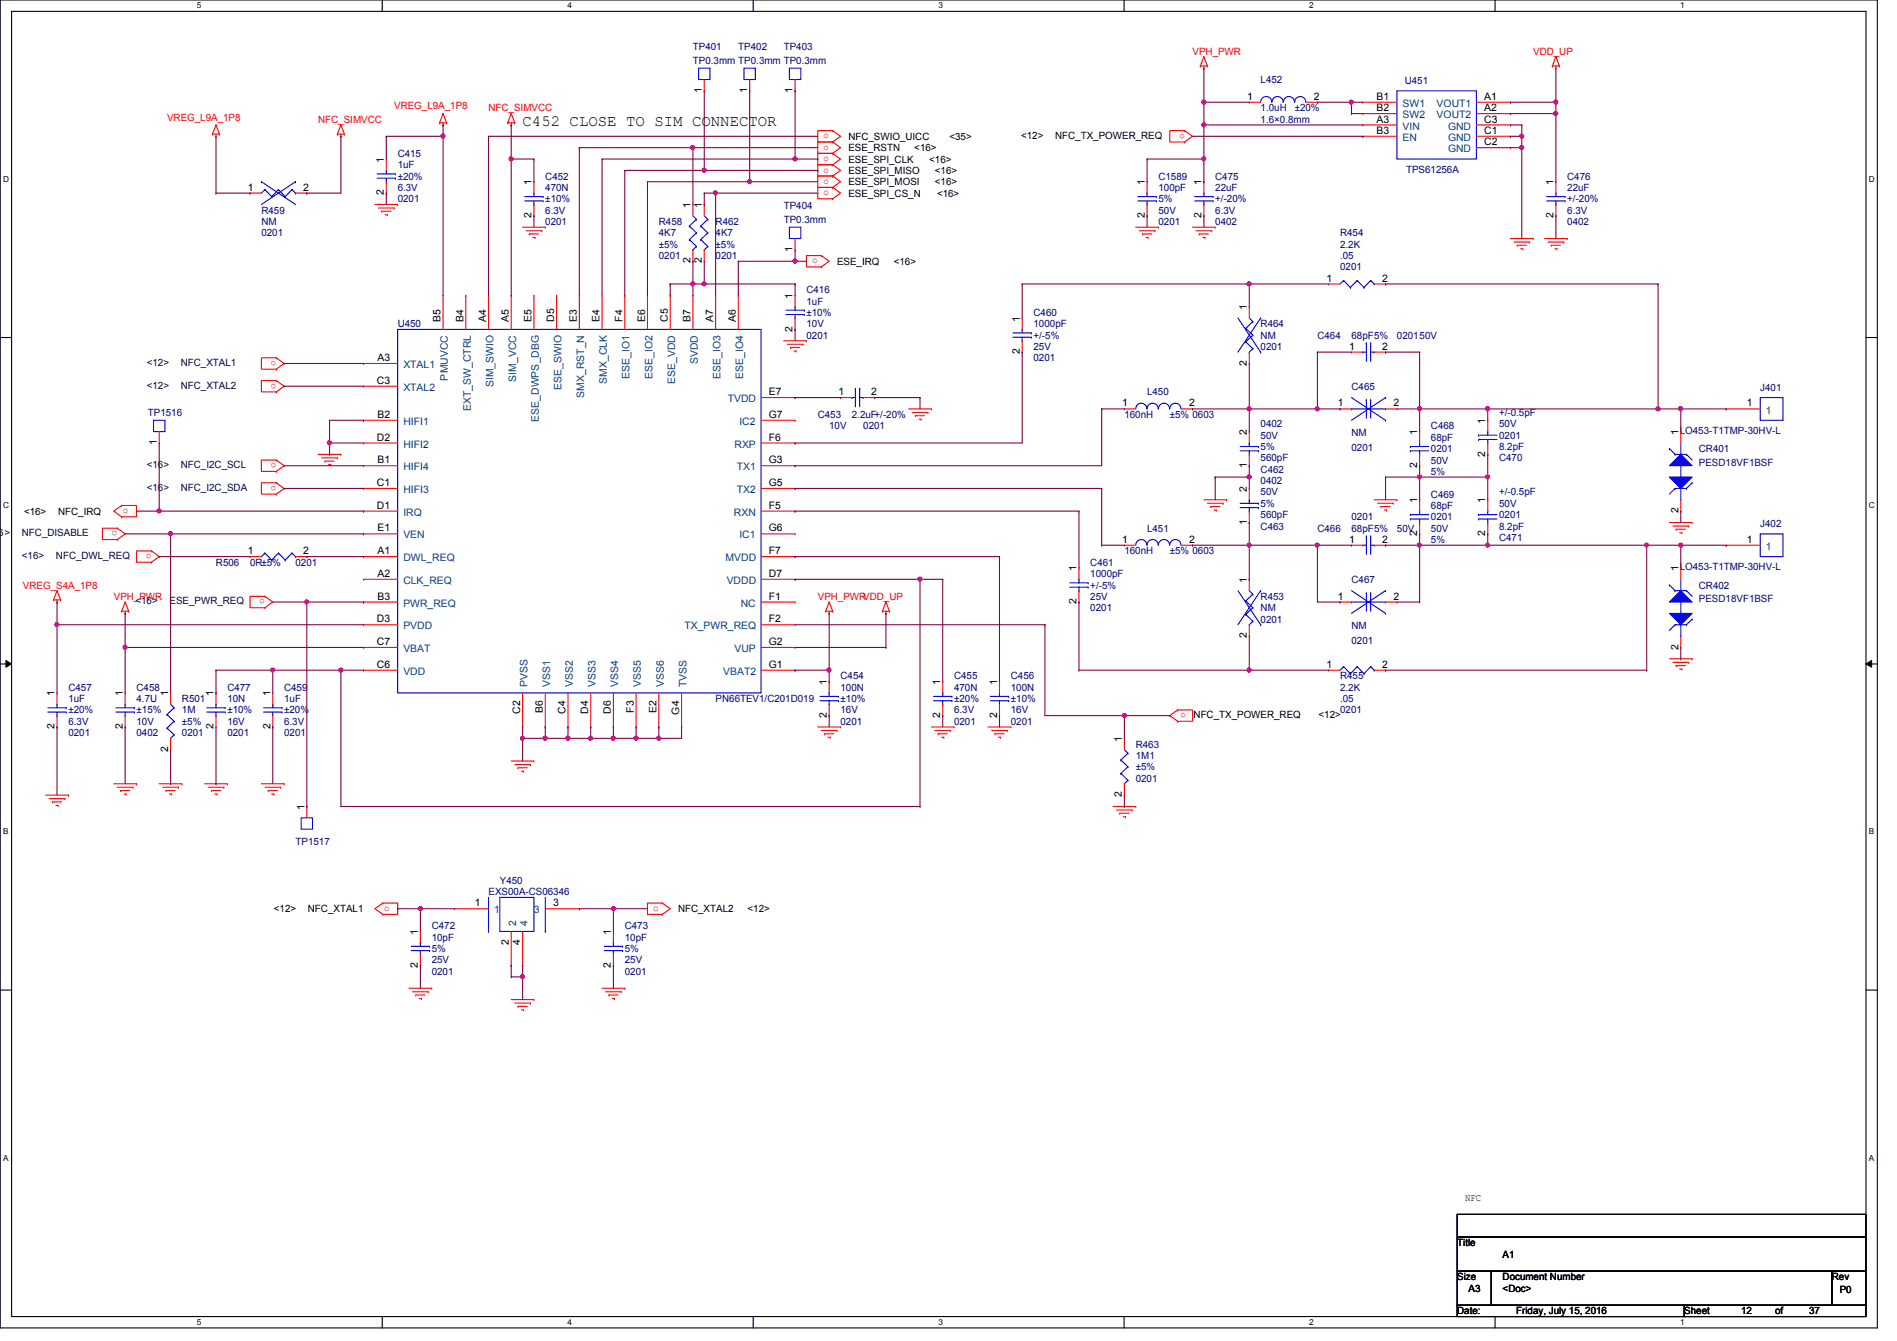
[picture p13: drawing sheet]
<svg xmlns="http://www.w3.org/2000/svg" width="297mm" height="210mm" viewBox="0 0 297 210" stroke-linecap="round" stroke-linejoin="round" font-family="sans-serif">
<defs><g id="words">
<text font-size="2.5" x="81.8" y="19.7">C452 CLOSE TO SIM CONNECTOR</text>
<g font-size="1.6" fill="#000080">
<text x="108.5" y="7.8">TP401</text>
<text x="108.5" y="10">TP0.3mm TP0.3mm TP0.3mm</text>
<text x="115.6" y="7.8">TP402</text>
<text x="122.7" y="7.8">TP403</text>
<text x="197.4" y="13">L452</text>
<text x="197.4" y="17.4">1.0uH</text>
<text x="202.7" y="17.4">±20%</text>
<text x="220" y="13.2">U451</text>
<text x="197.4" y="19.2">1.6×0.8mm</text>
<text x="62.3" y="24.6">C415</text>
<text x="62.3" y="26.3">1uF</text>
<text x="62.3" y="29.9">6.3V</text>
<text x="62.3" y="28.1">±20%</text>
<text x="85.4" y="28.1">C452</text>
<text x="85.4" y="29.9">470N</text>
<text x="181.4" y="28.1">C1589</text>
<text x="181.4" y="29.9">100pF</text>
<text x="190.3" y="28.1">C475</text>
<text x="190.3" y="29.9">22uF</text>
<text x="220.2" y="27.1">TPS61256A</text>
<text x="245.4" y="28.1">C476</text>
<text x="245.4" y="29.9">22uF</text>
<text x="40.9" y="33.4">R459</text>
<text x="40.9" y="35.2">NM</text>
<text x="62.3" y="31.7">0201</text>
<text x="85.4" y="35.2">0201</text>
<text x="85.4" y="33.4">6.3V</text>
<text x="85.4" y="31.7">±10%</text>
<text x="103.2" y="35.2">R458</text>
<text x="112.1" y="35.2">R462</text>
<text x="122.7" y="32.7">TP404</text>
<text x="122.7" y="34.9">TP0.3mm</text>
<text x="181.4" y="35.2">0201</text>
<text x="181.4" y="33.4">50V</text>
<text x="181.4" y="31.7">5%</text>
<text x="190.3" y="35.2">0402</text>
<text x="190.3" y="33.4">6.3V</text>
<text x="190.3" y="31.7">+/-20%</text>
<text x="245.4" y="35.2">0402</text>
<text x="245.4" y="33.4">6.3V</text>
<text x="245.4" y="31.7">+/-20%</text>
<text x="40.9" y="37">0201</text>
<text x="103.2" y="37">4K7</text>
<text x="103.2" y="38.8">±5%</text>
<text x="103.2" y="40.6">0201</text>
<text x="112.1" y="37">4K7</text>
<text x="112.1" y="38.8">±5%</text>
<text x="112.1" y="40.6">0201</text>
<text x="209.8" y="37">R454</text>
<text x="209.8" y="38.8">2.2K</text>
<text x="209.8" y="40.6">.05</text>
<text x="126.3" y="45.9">C416</text>
<text x="126.3" y="47.7">1uF</text>
<text x="209.8" y="42.3">0201</text>
<text x="62.3" y="51.2">U450</text>
<text x="126.3" y="53">0201</text>
<text x="126.3" y="51.2">10V</text>
<text x="126.3" y="49.4">±10%</text>
<text x="161.8" y="49.4">C460</text>
<text x="161.8" y="51.2">1000pF</text>
<text x="161.8" y="53">+/-5%</text>
<text x="197.4" y="51.2">R464</text>
<text x="197.4" y="53">NM</text>
<text x="206.3" y="53">C464</text>
<text x="211.6" y="53">68pF5%</text>
<text x="218.7" y="53">020150V</text>
<text x="161.8" y="56.6">0201</text>
<text x="161.8" y="54.8">25V</text>
<text x="197.4" y="54.8">0201</text>
<text x="23.2" y="65.1">TP1516</text>
<text x="128.1" y="65.4">C453</text>
<text x="133.4" y="65.4">2.2uF+/-20%</text>
<text x="176.1" y="65.4">160nH</text>
<text x="179.6" y="61.9">L450</text>
<text x="183.2" y="65.4">±5% 0603</text>
<text x="211.6" y="61">C465</text>
<text x="234.7" y="65.1">+/-0.5pF</text>
<text x="275.6" y="61.2">J401</text>
<text x="129.8" y="67.2">10V</text>
<text x="135.2" y="67.2">0201</text>
<text x="197.4" y="66.9">0402</text>
<text x="197.4" y="68.7">50V</text>
<text x="197.4" y="70.4">5%</text>
<text x="211.6" y="68.3">NM</text>
<text x="211.6" y="70.6">0201</text>
<text x="224.1" y="67.2">C468</text>
<text x="224.1" y="69">68pF</text>
<text x="224.1" y="70.8">0201</text>
<text x="234.7" y="70.4">8.2pF</text>
<text x="234.7" y="68.7">0201</text>
<text x="234.7" y="66.9">50V</text>
<text x="263" y="67.9">LO453-T1TMP-30HV-L</text>
<text x="266" y="70.8">CR401</text>
<text x="197.4" y="74">C462</text>
<text x="197.4" y="72.2">560pF</text>
<text x="197.4" y="75.8">0402</text>
<text x="197.4" y="77.6">50V</text>
<text x="224.1" y="72.6">50V</text>
<text x="224.1" y="74.3">5%</text>
<text x="224.1" y="77.9">C469</text>
<text x="234.7" y="72.2">C470</text>
<text x="234.7" y="77.6">+/-0.5pF</text>
<text x="266" y="72.9">PESD18VF1BSF</text>
<text x="179.6" y="83.2">L451</text>
<text x="197.4" y="82.9">C463</text>
<text x="197.4" y="81.1">560pF</text>
<text x="197.4" y="79.3">5%</text>
<text x="206.3" y="83.2">C466</text>
<text x="211.6" y="83.2">68pF5%</text>
<text x="211.6" y="81.4">0201</text>
<text x="218.7" y="83.2">50V</text>
<text x="224.1" y="79.7">68pF</text>
<text x="224.1" y="81.4">0201</text>
<text x="224.1" y="83.2">50V</text>
<text x="234.7" y="82.9">8.2pF</text>
<text x="234.7" y="81.1">0201</text>
<text x="234.7" y="79.3">50V</text>
<text x="275.6" y="82.5">J402</text>
<text x="33.8" y="88.6">R506</text>
<text x="39.2" y="88.6">0R±5%</text>
<text x="46.3" y="88.6">0201</text>
<text x="170.7" y="88.6">C461</text>
<text x="176.1" y="86.8">160nH</text>
<text x="183.2" y="86.8">±5% 0603</text>
<text x="224.1" y="85">5%</text>
<text x="234.7" y="84.7">C471</text>
<text x="263" y="89.3">LO453-T1TMP-30HV-L</text>
<text x="170.7" y="90.3">1000pF</text>
<text x="170.7" y="95.7">0201</text>
<text x="170.7" y="93.9">25V</text>
<text x="170.7" y="92.1">+/-5%</text>
<text x="197.4" y="93.9">R453</text>
<text x="197.4" y="95.7">NM</text>
<text x="211.6" y="91.2">C467</text>
<text x="266" y="92.1">CR402</text>
<text x="266" y="94.2">PESD18VF1BSF</text>
<text x="197.4" y="97.5">0201</text>
<text x="211.6" y="98.5">NM</text>
<text x="211.6" y="100.8">0201</text>
<text x="131.6" y="106.3">C454</text>
<text x="149.4" y="106.3">C455</text>
<text x="158.3" y="106.3">C456</text>
<text x="209.8" y="106.3">R455</text>
<text x="10.7" y="108.1">C457</text>
<text x="10.7" y="109.9">1uF</text>
<text x="10.7" y="113.5">6.3V</text>
<text x="10.7" y="111.7">±20%</text>
<text x="21.4" y="108.1">C458</text>
<text x="21.4" y="109.9">4.7U</text>
<text x="21.4" y="113.5">10V</text>
<text x="21.4" y="111.7">±15%</text>
<text x="28.5" y="109.9">R501</text>
<text x="28.5" y="111.7">1M</text>
<text x="28.5" y="113.5">±5%</text>
<text x="35.6" y="108.1">C477</text>
<text x="35.6" y="109.9">10N</text>
<text x="35.6" y="113.5">16V</text>
<text x="35.6" y="111.7">±10%</text>
<text x="44.5" y="108.1">C459</text>
<text x="44.5" y="109.9">1uF</text>
<text x="44.5" y="113.5">6.3V</text>
<text x="44.5" y="111.7">±20%</text>
<text x="112.1" y="109.9">PN66TEV1/C201D019</text>
<text x="131.6" y="108.1">100N</text>
<text x="131.6" y="113.5">0201</text>
<text x="131.6" y="111.7">16V</text>
<text x="131.6" y="109.9">±10%</text>
<text x="149.4" y="108.1">470N</text>
<text x="149.4" y="113.5">0201</text>
<text x="149.4" y="111.7">6.3V</text>
<text x="149.4" y="109.9">±20%</text>
<text x="158.3" y="108.1">100N</text>
<text x="158.3" y="113.5">0201</text>
<text x="158.3" y="111.7">16V</text>
<text x="158.3" y="109.9">±10%</text>
<text x="209.8" y="108.1">2.2K</text>
<text x="209.8" y="109.9">.05</text>
<text x="209.8" y="111.7">0201</text>
<text x="10.7" y="115.2">0201</text>
<text x="21.4" y="115.2">0402</text>
<text x="28.5" y="115.2">0201</text>
<text x="35.6" y="115.2">0201</text>
<text x="44.5" y="115.2">0201</text>
<text x="177.8" y="117">R463</text>
<text x="177.8" y="118.8">1M1</text>
<text x="177.8" y="120.6">±5%</text>
<text x="177.8" y="122.3">0201</text>
<text x="46.3" y="132.3">TP1517</text>
<text x="76.5" y="140.1">EXS00A-CS06346</text>
<text x="78.3" y="138.3">Y450</text>
<text x="67.6" y="145.5">C472</text>
<text x="67.6" y="147.2">10pF</text>
<text x="67.6" y="149">5%</text>
<text x="97.8" y="145.5">C473</text>
<text x="97.8" y="147.2">10pF</text>
<text x="97.8" y="149">5%</text>
<text x="67.6" y="152.6">0201</text>
<text x="67.6" y="150.8">25V</text>
<text x="97.8" y="152.6">0201</text>
<text x="97.8" y="150.8">25V</text>
</g>
<g font-size="1.6" fill="#f00">
<text x="186.7" y="8.6">VPH_PWR</text>
<text x="240.1" y="8.6">VDD_UP</text>
<text x="61.7" y="17.1">VREG_L9A_1P8</text>
<text x="76.5" y="17.4">NFC_SIMVCC</text>
<text x="26.2" y="18.9">VREG_L9A_1P8</text>
<text x="49.8" y="19.2">NFC_SIMVCC</text>
<text x="128.9" y="21.7">o</text>
<text x="128.9" y="23.5">o</text>
<text x="185.5" y="20.9" transform="rotate(180 185.5 20.9)">o</text>
<text x="128.9" y="25.2">o</text>
<text x="128.9" y="27">o</text>
<text x="128.9" y="28.8">o</text>
<text x="128.9" y="30.6">o</text>
<text x="127.2" y="41.2">o</text>
<text x="43.3" y="56.5" transform="rotate(180 43.3 56.5)">o</text>
<text x="43.3" y="60" transform="rotate(180 43.3 60)">o</text>
<text x="43.3" y="76" transform="rotate(180 43.3 76)">o</text>
<text x="43.3" y="72.5" transform="rotate(180 43.3 72.5)">o</text>
<text x="18.4" y="83.1" transform="rotate(180 18.4 83.1)">o</text>
<text x="19.3" y="80.3">o</text>
<text x="23.7" y="86.7" transform="rotate(180 23.7 86.7)">o</text>
<text x="3.6" y="92.1">VREG_S4A_1P8</text>
<text x="17.8" y="93.9">VPH_PWR</text>
<text x="41.5" y="93.8" transform="rotate(180 41.5 93.8)">o</text>
<text x="128.1" y="93.9">VPH_PWRVDD_UP</text>
<text x="185.7" y="111.6" transform="rotate(180 185.7 111.6)">o</text>
<text x="60.2" y="142.6">o</text>
<text x="102.3" y="142.6">o</text>
</g>
<g font-size="1.6">
<text x="109.9" y="14.6" transform="rotate(-90 109.9 14.6)">1</text>
<text x="117" y="14.6" transform="rotate(-90 117 14.6)">1</text>
<text x="124.1" y="14.6" transform="rotate(-90 124.1 14.6)">1</text>
<text x="195.3" y="15.6">1</text>
<text x="205.7" y="15.6">2</text>
<text x="215.6" y="15.6">B1</text>
<text x="215.6" y="17.4">B2</text>
<text x="232.4" y="15.6">A1</text>
<text x="232.4" y="17.4">A2</text>
<text x="132.8" y="21.9">NFC_SWIO_UICC</text>
<text x="132.8" y="23.7">ESE_RSTN</text>
<text x="143.2" y="23.7">&lt;16&gt;</text>
<text x="148.7" y="21.9">&lt;35&gt;</text>
<text x="159.9" y="21.7">&lt;12&gt;</text>
<text x="165.2" y="21.7">NFC_TX_POWER_REQ</text>
<text x="215.6" y="19.2">A3</text>
<text x="215.6" y="21">B3</text>
<text x="232.4" y="19.2">C3</text>
<text x="232.4" y="21">C1</text>
<text x="232.4" y="22.7">C2</text>
<text x="38.8" y="29.8">1</text>
<text x="47.5" y="29.8">2</text>
<text x="60.1" y="25.4" transform="rotate(-90 60.1 25.4)">1</text>
<text x="83.2" y="29" transform="rotate(-90 83.2 29)">1</text>
<text x="132.8" y="25.4">ESE_SPI_CLK</text>
<text x="132.8" y="27.2">ESE_SPI_MISO</text>
<text x="132.8" y="29">ESE_SPI_MOSI</text>
<text x="145.5" y="25.4">&lt;16&gt;</text>
<text x="146.4" y="27.2">&lt;16&gt;</text>
<text x="146.4" y="29">&lt;16&gt;</text>
<text x="179.2" y="29" transform="rotate(-90 179.2 29)">1</text>
<text x="188.1" y="29" transform="rotate(-90 188.1 29)">1</text>
<text x="243.2" y="29" transform="rotate(-90 243.2 29)">1</text>
<text x="60.1" y="30.6" transform="rotate(-90 60.1 30.6)">2</text>
<text x="83.2" y="34.1" transform="rotate(-90 83.2 34.1)">2</text>
<text x="108.1" y="32.6" transform="rotate(-90 108.1 32.6)">1</text>
<text x="109.9" y="32.6" transform="rotate(-90 109.9 32.6)">1</text>
<text x="132.8" y="30.8">ESE_SPI_CS_N</text>
<text x="146.7" y="30.8">&lt;16&gt;</text>
<text x="179.2" y="34.1" transform="rotate(-90 179.2 34.1)">2</text>
<text x="188.1" y="34.1" transform="rotate(-90 188.1 34.1)">2</text>
<text x="243.2" y="34.1" transform="rotate(-90 243.2 34.1)">2</text>
<text x="108.1" y="41.2" transform="rotate(-90 108.1 41.2)">2</text>
<text x="109.9" y="41.2" transform="rotate(-90 109.9 41.2)">2</text>
<text x="124.1" y="39.5" transform="rotate(-90 124.1 39.5)">1</text>
<text x="131.1" y="41.4">ESE_IRQ</text>
<text x="140" y="41.4">&lt;16&gt;</text>
<text x="124.1" y="46.8" transform="rotate(-90 124.1 46.8)">1</text>
<text x="207.7" y="44.1">1</text>
<text x="216.4" y="44.1">2</text>
<text x="69" y="50.3" transform="rotate(-90 69 50.3)">B5</text>
<text x="72.6" y="50.3" transform="rotate(-90 72.6 50.3)">B4</text>
<text x="76.1" y="50.3" transform="rotate(-90 76.1 50.3)">A4</text>
<text x="79.7" y="50.3" transform="rotate(-90 79.7 50.3)">A5</text>
<text x="83.2" y="50.3" transform="rotate(-90 83.2 50.3)">E5</text>
<text x="86.8" y="50.3" transform="rotate(-90 86.8 50.3)">D5</text>
<text x="90.3" y="50.3" transform="rotate(-90 90.3 50.3)">E3</text>
<text x="93.9" y="50.3" transform="rotate(-90 93.9 50.3)">E4</text>
<text x="97.4" y="50.3" transform="rotate(-90 97.4 50.3)">F4</text>
<text x="101" y="50.3" transform="rotate(-90 101 50.3)">E6</text>
<text x="104.6" y="50.3" transform="rotate(-90 104.6 50.3)">C5</text>
<text x="108.1" y="50.3" transform="rotate(-90 108.1 50.3)">B7</text>
<text x="111.7" y="50.3" transform="rotate(-90 111.7 50.3)">A7</text>
<text x="115.2" y="50.3" transform="rotate(-90 115.2 50.3)">A6</text>
<text x="124.1" y="51.9" transform="rotate(-90 124.1 51.9)">2</text>
<text x="159.7" y="50.3" transform="rotate(-90 159.7 50.3)">1</text>
<text x="195.2" y="48.6" transform="rotate(-90 195.2 48.6)">1</text>
<text x="59.1" y="56.5">A3</text>
<text x="159.7" y="55.5" transform="rotate(-90 159.7 55.5)">2</text>
<text x="195.2" y="57.2" transform="rotate(-90 195.2 57.2)">2</text>
<text x="211.3" y="54.7">1</text>
<text x="216.4" y="54.7">2</text>
<text x="59" y="60.1">C3</text>
<text x="59.1" y="65.4">B2</text>
<text x="120.4" y="65.4">G7</text>
<text x="120.4" y="61.8">E7</text>
<text x="131.3" y="61.8">1</text>
<text x="136.4" y="61.8">2</text>
<text x="175.7" y="63.6">1</text>
<text x="186.2" y="63.6">2</text>
<text x="209.5" y="63.6">1</text>
<text x="218.2" y="63.6">2</text>
<text x="273.5" y="63.6">1</text>
<text x="24.6" y="69.7" transform="rotate(-90 24.6 69.7)">1</text>
<text x="59" y="69">D2</text>
<text x="120.4" y="69">F6</text>
<text x="195.2" y="68.1" transform="rotate(-90 195.2 68.1)">2</text>
<text x="221.9" y="68.1" transform="rotate(-90 221.9 68.1)">1</text>
<text x="232.6" y="71.5" transform="rotate(-90 232.6 71.5)">2</text>
<text x="232.6" y="66.3" transform="rotate(-90 232.6 66.3)">1</text>
<text x="262.8" y="68.1" transform="rotate(-90 262.8 68.1)">1</text>
<text x="59" y="76.1">C1</text>
<text x="59.1" y="72.5">B1</text>
<text x="120.4" y="72.5">G3</text>
<text x="120.4" y="76.1">G5</text>
<text x="195.2" y="77" transform="rotate(-90 195.2 77)">2</text>
<text x="195.2" y="73.2" transform="rotate(-90 195.2 73.2)">1</text>
<text x="221.9" y="73.2" transform="rotate(-90 221.9 73.2)">2</text>
<text x="3.8" y="80.6">&lt;16&gt;</text>
<text x="9.1" y="80.6">NFC_IRQ</text>
<text x="59" y="79.6">D1</text>
<text x="59.1" y="83.2">E1</text>
<text x="120.4" y="83.2">G6</text>
<text x="120.4" y="79.6">F5</text>
<text x="195.2" y="82.1" transform="rotate(-90 195.2 82.1)">1</text>
<text x="221.9" y="83.9" transform="rotate(-90 221.9 83.9)">2</text>
<text x="221.9" y="78.8" transform="rotate(-90 221.9 78.8)">1</text>
<text x="232.6" y="83.9" transform="rotate(-90 232.6 83.9)">2</text>
<text x="232.6" y="78.8" transform="rotate(-90 232.6 78.8)">1</text>
<text x="262.8" y="80.3" transform="rotate(-90 262.8 80.3)">2</text>
<text x="38.8" y="86.7">1</text>
<text x="47.5" y="86.7">2</text>
<text x="59.1" y="86.7">A1</text>
<text x="120.4" y="86.7">F7</text>
<text x="168.6" y="89.5" transform="rotate(-90 168.6 89.5)">1</text>
<text x="175.7" y="85">1</text>
<text x="186.2" y="85">2</text>
<text x="211.3" y="85">1</text>
<text x="216.4" y="85">2</text>
<text x="262.8" y="89.5" transform="rotate(-90 262.8 89.5)">1</text>
<text x="273.5" y="85">1</text>
<text x="59.1" y="93.9">B3</text>
<text x="59.1" y="90.3">A2</text>
<text x="120.4" y="90.3">D7</text>
<text x="120.4" y="93.9">F1</text>
<text x="168.6" y="94.6" transform="rotate(-90 168.6 94.6)">2</text>
<text x="195.2" y="91.2" transform="rotate(-90 195.2 91.2)">1</text>
<text x="209.5" y="93.9">1</text>
<text x="218.2" y="93.9">2</text>
<text x="59" y="97.4">D3</text>
<text x="59" y="101">C7</text>
<text x="120.4" y="97.4">F2</text>
<text x="120.4" y="101">G2</text>
<text x="195.2" y="99.9" transform="rotate(-90 195.2 99.9)">2</text>
<text x="262.8" y="101.7" transform="rotate(-90 262.8 101.7)">2</text>
<text x="59" y="104.5">C6</text>
<text x="120.4" y="104.5">G1</text>
<text x="129.5" y="107.2" transform="rotate(-90 129.5 107.2)">1</text>
<text x="147.2" y="107.2" transform="rotate(-90 147.2 107.2)">1</text>
<text x="156.1" y="107.2" transform="rotate(-90 156.1 107.2)">1</text>
<text x="207.7" y="104.5">1</text>
<text x="216.4" y="104.5">2</text>
<text x="8.5" y="109" transform="rotate(-90 8.5 109)">1</text>
<text x="19.2" y="109" transform="rotate(-90 19.2 109)">1</text>
<text x="26.3" y="109" transform="rotate(-90 26.3 109)">1</text>
<text x="33.4" y="109" transform="rotate(-90 33.4 109)">1</text>
<text x="42.3" y="109" transform="rotate(-90 42.3 109)">1</text>
<text x="81.4" y="111.8" transform="rotate(-90 81.4 111.8)">C2</text>
<text x="85" y="111.7" transform="rotate(-90 85 111.7)">B6</text>
<text x="88.6" y="111.8" transform="rotate(-90 88.6 111.8)">C4</text>
<text x="92.1" y="111.8" transform="rotate(-90 92.1 111.8)">D4</text>
<text x="95.7" y="111.8" transform="rotate(-90 95.7 111.8)">D6</text>
<text x="99.2" y="111.6" transform="rotate(-90 99.2 111.6)">F3</text>
<text x="102.8" y="111.7" transform="rotate(-90 102.8 111.7)">E2</text>
<text x="106.3" y="111.8" transform="rotate(-90 106.3 111.8)">G4</text>
<text x="129.5" y="112.4" transform="rotate(-90 129.5 112.4)">2</text>
<text x="147.2" y="112.4" transform="rotate(-90 147.2 112.4)">2</text>
<text x="156.1" y="112.4" transform="rotate(-90 156.1 112.4)">2</text>
<text x="186.9" y="112.4">NFC_TX_POWER_REQ</text>
<text x="206.5" y="112.4">&lt;12&gt;</text>
<text x="8.5" y="114.1" transform="rotate(-90 8.5 114.1)">2</text>
<text x="19.2" y="114.1" transform="rotate(-90 19.2 114.1)">2</text>
<text x="26.3" y="117.7" transform="rotate(-90 26.3 117.7)">2</text>
<text x="33.4" y="114.1" transform="rotate(-90 33.4 114.1)">2</text>
<text x="42.3" y="114.1" transform="rotate(-90 42.3 114.1)">2</text>
<text x="175.7" y="116.1" transform="rotate(-90 175.7 116.1)">1</text>
<text x="175.7" y="124.8" transform="rotate(-90 175.7 124.8)">2</text>
<text x="47.7" y="126.8" transform="rotate(-90 47.7 126.8)">1</text>
<text x="42.9" y="142.8">&lt;12&gt;</text>
<text x="48.2" y="142.8">NFC_XTAL1</text>
<text x="74.4" y="141.9">1</text>
<text x="86.6" y="141.9">3</text>
<text x="106.2" y="142.8">NFC_XTAL2</text>
<text x="117" y="142.8">&lt;12&gt;</text>
<text x="65.4" y="146.3" transform="rotate(-90 65.4 146.3)">1</text>
<text x="79.7" y="147.9" transform="rotate(-90 79.7 147.9)">2</text>
<text x="81.4" y="147.9" transform="rotate(-90 81.4 147.9)">4</text>
<text x="95.7" y="146.3" transform="rotate(-90 95.7 146.3)">1</text>
<text x="65.4" y="151.5" transform="rotate(-90 65.4 151.5)">2</text>
<text x="95.7" y="151.5" transform="rotate(-90 95.7 151.5)">2</text>
<text x="229.4" y="187.9">NFC</text>
<text x="228.2" y="195.1">Title</text>
<text x="235.3" y="196.8">A1</text>
<text x="228.2" y="200.4">Size</text>
<text x="230" y="202.2">A3</text>
<text x="235.3" y="200.4">Document Number</text>
<text x="235.3" y="202.2">&lt;Doc&gt;</text>
<text x="286.8" y="200.4">Rev</text>
<text x="288.1" y="202.4">P0</text>
<text x="228.2" y="205.7">Date:</text>
<text x="237.4" y="205.7">Friday, July 15, 2016</text>
<text x="263.7" y="205.7">Sheet</text>
<text x="272.6" y="205.7">12</text>
<text x="278" y="205.7">of</text>
<text x="283.3" y="205.7">37</text>
</g>
<g font-size="1.6" fill="#004080">
<text x="219.6" y="16.7">SW1</text>
<text x="225" y="16.7">VOUT1</text>
<text x="219.6" y="18.5">SW2</text>
<text x="219.6" y="20.3">VIN</text>
<text x="219.6" y="22.1">EN</text>
<text x="225" y="18.5">VOUT2</text>
<text x="226.7" y="20.3">GND</text>
<text x="226.7" y="22.1">GND</text>
<text x="226.7" y="23.8">GND</text>
<text x="63.2" y="57.6">XTAL1</text>
<text x="70.1" y="59.6" transform="rotate(-90 70.1 59.6)">PMUVCC</text>
<text x="80.8" y="59.7" transform="rotate(-90 80.8 59.7)">SIM_VCC</text>
<text x="98.6" y="59.3" transform="rotate(-90 98.6 59.3)">ESE_IO1</text>
<text x="102.1" y="59.3" transform="rotate(-90 102.1 59.3)">ESE_IO2</text>
<text x="109.3" y="57" transform="rotate(-90 109.3 57)">SVDD</text>
<text x="112.8" y="59.3" transform="rotate(-90 112.8 59.3)">ESE_IO3</text>
<text x="116.4" y="59.3" transform="rotate(-90 116.4 59.3)">ESE_IO4</text>
<text x="63.2" y="61.2">XTAL2</text>
<text x="73.7" y="64.3" transform="rotate(-90 73.7 64.3)">EXT_SW_CTRL</text>
<text x="77.3" y="60.6" transform="rotate(-90 77.3 60.6)">SIM_SWIO</text>
<text x="84.4" y="66" transform="rotate(-90 84.4 66)">ESE_DWPS_DBG</text>
<text x="87.9" y="61" transform="rotate(-90 87.9 61)">ESE_SWIO</text>
<text x="91.5" y="62.3" transform="rotate(-90 91.5 62.3)">SMX_RST_N</text>
<text x="95" y="60.1" transform="rotate(-90 95 60.1)">SMX_CLK</text>
<text x="105.7" y="60.1" transform="rotate(-90 105.7 60.1)">ESE_VDD</text>
<text x="114" y="62.9">TVDD</text>
<text x="276.5" y="64.7">1</text>
<text x="63.2" y="66.5">HIFI1</text>
<text x="63.2" y="70.1">HIFI2</text>
<text x="115" y="70.1">RXP</text>
<text x="115.8" y="66.5">IC2</text>
<text x="63.2" y="73.6">HIFI4</text>
<text x="63.2" y="77.2">HIFI3</text>
<text x="115.4" y="73.6">TX1</text>
<text x="115.4" y="77.2">TX2</text>
<text x="63.2" y="80.7">IRQ</text>
<text x="114.9" y="80.7">RXN</text>
<text x="63.2" y="87.8">DWL_REQ</text>
<text x="63.2" y="84.3">VEN</text>
<text x="113.6" y="87.8">MVDD</text>
<text x="115.8" y="84.3">IC1</text>
<text x="276.5" y="86.1">1</text>
<text x="63.2" y="95">PWR_REQ</text>
<text x="63.2" y="91.4">CLK_REQ</text>
<text x="113.8" y="91.4">VDDD</text>
<text x="116" y="95">NC</text>
<text x="63.2" y="98.5">PVDD</text>
<text x="107.2" y="98.5">TX_PWR_REQ</text>
<text x="63.2" y="105.6">VDD</text>
<text x="63.2" y="102.1">VBAT</text>
<text x="82.6" y="107.6" transform="rotate(-90 82.6 107.6)">PVSS</text>
<text x="86.1" y="107.6" transform="rotate(-90 86.1 107.6)">VSS1</text>
<text x="89.7" y="107.6" transform="rotate(-90 89.7 107.6)">VSS2</text>
<text x="93.3" y="107.6" transform="rotate(-90 93.3 107.6)">VSS3</text>
<text x="96.8" y="107.6" transform="rotate(-90 96.8 107.6)">VSS4</text>
<text x="100.4" y="107.6" transform="rotate(-90 100.4 107.6)">VSS5</text>
<text x="103.9" y="107.6" transform="rotate(-90 103.9 107.6)">VSS6</text>
<text x="107.5" y="107.6" transform="rotate(-90 107.5 107.6)">TVSS</text>
<text x="113.2" y="105.6">VBAT2</text>
<text x="115" y="102.1">VUP</text>
<text x="77.4" y="143">1</text>
<text x="83.6" y="143">3</text>
<text x="80.8" y="144.9" transform="rotate(-90 80.8 144.9)">2</text>
<text x="82.6" y="144.9" transform="rotate(-90 82.6 144.9)">4</text>
</g>
<g font-size="1.6" fill="#000040">
<text x="23" y="57.3">&lt;12&gt;</text>
<text x="28.3" y="57.3">NFC_XTAL1</text>
<text x="23" y="60.8">&lt;12&gt;</text>
<text x="28.3" y="60.8">NFC_XTAL2</text>
<text x="23" y="76.8">&lt;16&gt;</text>
<text x="23" y="73.3">&lt;16&gt;</text>
<text x="28.3" y="76.8">NFC_I2C_SDA</text>
<text x="28.3" y="73.3">NFC_I2C_SCL</text>
<text x="-.2" y="83.9">6&gt;</text>
<text x="3.4" y="83.9">NFC_DISABLE</text>
<text x="3.4" y="87.5">&lt;16&gt;</text>
<text x="8.8" y="87.5">NFC_DWL_REQ</text>
<text x="21.2" y="94.6">&lt;16&gt;</text>
<text x="26.5" y="94.6">ESE_PWR_REQ</text>
</g>
<g font-size="1.3">
<text x="30.8" y="1.3">5</text>
<text x="88.9" y="1.3">4</text>
<text x="146.9" y="1.3">3</text>
<text x="205" y="1.3">2</text>
<text x="263.1" y="1.3">1</text>
<text x=".5" y="28.4">D</text>
<text x="292.6" y="28.4">D</text>
<text x=".5" y="79.5">C</text>
<text x="292.6" y="79.5">C</text>
<text x=".5" y="130.6">B</text>
<text x="292.6" y="130.6">B</text>
<text x=".5" y="181.7">A</text>
<text x="292.6" y="181.7">A</text>
<text x="30.8" y="207.4">5</text>
<text x="88.9" y="207.4">4</text>
<text x="146.9" y="207.4">3</text>
<text x="205" y="207.4">2</text>
<text x="263.1" y="207.4">1</text>
</g>
</g></defs>
<path d="M0 0h294v207.9h-294zM1.8 1.8h290.4v204.3h-290.4z" fill="none" stroke="#000" stroke-width=".17"/>
<g fill="#fff">
<path d="M30.8 .2h.7v1.4h-.7z"/>
<path d="M30.8 206.2h.7v1.4h-.7z"/>
</g>
<path d="M59.9 0v1.8M59.9 206.1v1.8" fill="none" stroke="#000" stroke-width=".17"/>
<g fill="#fff">
<path d="M88.9 .2h.6v1.4h-.6z"/>
<path d="M88.9 206.2h.6v1.4h-.6z"/>
</g>
<path d="M117.9 0v1.8M117.9 206.1v1.8" fill="none" stroke="#000" stroke-width=".17"/>
<g fill="#fff">
<path d="M146.9 .2h.7v1.4h-.7z"/>
<path d="M146.9 206.2h.7v1.4h-.7z"/>
</g>
<path d="M176 0v1.8M176 206.1v1.8" fill="none" stroke="#000" stroke-width=".17"/>
<g fill="#fff">
<path d="M205 .2h.7v1.4h-.7z"/>
<path d="M205 206.2h.7v1.4h-.7z"/>
</g>
<path d="M234.1 0v1.8M234.1 206.1v1.8" fill="none" stroke="#000" stroke-width=".17"/>
<g fill="#fff">
<path d="M263.1 .2h.7v1.4h-.7z"/>
<path d="M263.1 206.2h.7v1.4h-.7z"/>
<path d="M.5 27.3h.9v1.4h-.9z"/>
<path d="M292.6 27.3h.9v1.4h-.9z"/>
<path d="M.5 78.4h.9v1.4h-.9z"/>
<path d="M292.6 78.4h.9v1.4h-.9z"/>
</g>
<path d="M0 52.8h1.8M292.2 52.8h1.8" fill="none" stroke="#000" stroke-width=".17"/>
<g fill="#fff">
<path d="M.5 129.5h.8v1.4h-.8z"/>
<path d="M292.6 129.5h.9v1.4h-.9z"/>
</g>
<path d="M0 103.9h1.8M292.2 103.9h1.8" fill="none" stroke="#000" stroke-width=".17"/>
<path d="M.9 103.4l.9 .5-.9 .5zM292.2 103.9l.9-.5v1z" fill="#000"/>
<path d="M.9 103.4l.9 .5-.9 .5zM292.2 103.9l.9-.5v1z" fill="none" stroke="#000" stroke-width=".16"/>
<g fill="#fff">
<path d="M.5 180.5h.8v1.4h-.8z"/>
<path d="M292.6 180.5h.9v1.4h-.9z"/>
</g>
<path d="M0 155h1.8M292.2 155h1.8M228.2 190.1h64v3.5h-64zM228.2 193.6h64v5.4h-64zM228.2 199h5.3v5.3h-5.3zM233.5 199h53.3v5.3h-53.3zM286.8 199h5.4v5.3h-5.4zM228.2 204.3h35.5v1.8h-35.5zM263.7 204.3h28.5v1.8h-28.5z" fill="none" stroke="#000" stroke-width=".17"/>
<g fill="none" stroke="#f00" stroke-width=".17">
<path d="M33.8 19.6h.1M33.8 19.6l-.5 1.4M33.8 19.6l.6 1.4M53.4 19.6h.1M53.4 19.6l-.6 1.4M53.4 19.6l.5 1.4M68.8 19.2h.1M68.8 19.2h1.1M69.4 19.6h.1M69.4 17.8h.1M69.4 19.2v.4M69.4 17.8l-.6 1.4"/>
<path d="M69.4 17.8l.5 1.4M69.9 19.2h.1M79.5 19.2h.1M79.5 19.2h1.1M80 19.6h.1M80 17.8h.1M80 19.2v.4M80 17.8l-.5 1.4M80 17.8l.6 1.4M80.6 19.2h.1M117.4 14.2h.1M117.4 12.4v1.8"/>
<path d="M124.5 14.2h.1M124.5 12.4v1.8M188 10.3h.1M188 10.3h1.1M188.5 10.7h.1M188.5 8.9h.1M188.5 10.3v.4M188.5 8.9l-.5 1.4M188.5 8.9l.6 1.4M189.1 10.3h.1M195.6 16h.1M195.6 16h1.8"/>
<path d="M204.5 16h1.8M206.3 16h.1M243.1 10.3h.1M243.1 10.3h1.1M243.6 10.7h.1M243.6 8.9h.1M243.6 10.3v.4M243.6 8.9l-.5 1.4M243.6 8.9l.6 1.4M244.2 10.3h.1M33.3 21h.1M33.3 21h1.1"/>
<path d="M33.8 21.3h.1M33.8 21v.3M34.4 21h.1M52.8 21h.1M52.8 21h1.1M53.4 21.3h.1M53.4 21v.3M53.9 21h.1M58.7 32h3.6M59.3 32.6h2.4M59.8 33.1h.1M59.8 33.1h1.4"/>
<path d="M60.3 33.6h.4M60.5 24.9h.1M60.5 30.2h.1M60.5 24.9v1.8M60.5 28.4v1.8M60.7 33.6h.1M61.7 32.6h.1M62.3 32h.1M81.8 35.6h3.6M82.4 36.1h2.4M82.9 36.6h.1M82.9 36.6h1.4"/>
<path d="M83.4 37.2h.4M83.6 28.4h.1M83.6 33.8h.1M83.6 28.4v1.8M83.6 32v1.8M83.8 37.2h.1M84.8 36.1h.1M85.4 35.6h.1M108.5 32h.1M108.5 32v1.8M108.5 39.1v1.8M124.5 39.1h.1"/>
<path d="M124.5 37.3v1.8M130.4 20.4h.1M130.4 22.2h.1M130.4 20.4h-2.3v1.8h2.3M130.4 24h.1M130.4 22.2h-2.3v1.8h2.3M130.4 25.8h.1M130.4 24h-2.3v1.8h2.3M130.4 27.6h.1M130.4 25.8h-2.3v1.8h2.3M130.4 29.3h.1M130.4 27.6h-2.3v1.7h2.3"/>
<path d="M130.4 31.1h.1M130.4 29.3h-2.3v1.8h2.3M130.4 20.4l1.2 .9-1.2 .9M130.4 22.2l1.2 .9-1.2 .9M130.4 24l1.2 .9-1.2 .9M130.4 25.8l1.2 .9-1.2 .9M130.4 27.6l1.2 .8-1.2 .9M130.4 29.3l1.2 .9-1.2 .9M177.8 35.6h3.6M178.4 36.1h2.4M178.9 36.6h.1M178.9 36.6h1.4"/>
<path d="M179.4 37.2h.4M179.8 37.2h.1M180.8 36.1h.1M181.4 35.6h.1M185.5 22.2h.1M185.5 20.4h.1M185.5 20.4h-2.3v1.8h2.3M185.5 20.4l1.2 .9-1.2 .9M186.7 35.6h3.6M187.3 36.1h2.4M187.8 36.6h.1M187.8 36.6h1.4"/>
<path d="M188.3 37.2h.4M188.7 37.2h.1M189.7 36.1h.1M190.3 35.6h.1M236.5 37.3h3.6M237.1 37.9h2.4M237.6 38.4h.1M237.6 38.4h1.4M238.1 38.9h.4M238.5 38.9h.1M239.5 37.9h.1M240.1 37.3h.1"/>
<path d="M241.8 37.3h3.6M242.4 37.9h2.5M242.9 38.4h.1M242.9 38.4h1.4M243.5 38.9h.3M243.6 28.4h.1M243.6 33.8h.1M243.6 28.4v1.8M243.6 32v1.8M243.8 38.9h.1M244.9 37.9h.1M245.4 37.3h.1"/>
<path d="M43.3 59.6h.1M43.3 59.6h-2.4v1.7h2.4M43.3 57.8h.1M43.3 56h.1M43.3 56h-2.4v1.8h2.4M43.3 59.6l1.2 .9-1.2 .8M43.3 56l1.2 .9-1.2 .9M56.9 56.9h.1M56.9 56.9h5.4M69.4 46.2h.1M69.4 46.2v5.4M72.9 46.2h.1"/>
<path d="M72.9 46.2v5.4M76.5 46.2h.1M76.5 46.2v5.4M80 46.2h.1M80 46.2v5.4M83.6 46.2h.1M83.6 46.2v5.4M87.2 46.2h.1M87.2 46.2v5.4M90.7 46.2h.1M90.7 46.2v5.4M94.3 46.2h.1"/>
<path d="M94.3 46.2v5.4M97.8 46.2h.1M97.8 46.2v5.4M101.4 46.2h.1M101.4 46.2v5.4M104.9 46.2h.1M104.9 46.2v5.4M108.5 46.2h.1M108.5 40.9h.1M108.5 46.2v5.4M112.1 46.2h.1M112.1 46.2v5.4"/>
<path d="M115.6 46.2h.1M115.6 46.2v5.4M122.7 53.3h3.6M123.3 53.9h2.4M123.8 54.4h.1M123.8 54.4h1.4M124.3 54.9h.4M124.7 54.9h.1M125.7 53.9h.1M126.3 53.3h.1M128.6 40h.1M128.6 41.8h.1"/>
<path d="M128.6 40h-2.3v1.8h2.3M128.6 40l1.2 .9-1.2 .9M160.1 49.8h.1M160.1 55.1h.1M160.1 49.8v1.8M160.1 53.3v1.8M195.6 48h.1M195.6 56.9h.1M195.6 48v1.8M195.6 55.1v1.8M19 79.1h.1M19 79.1h2.4v1.8h-2.4"/>
<path d="M19 79.1l-1.2 .9 1.2 .9M43.3 77.3h.1M43.3 75.6h.1M43.3 75.6h-2.4v1.7h2.4M43.3 73.8h.1M43.3 72h.1M43.3 72h-2.4v1.8h2.4M43.3 61.3h.1M43.3 75.6l1.2 .9-1.2 .8M43.3 72l1.2 .9-1.2 .9M49.8 71.1h3.6M50.4 71.7h2.4"/>
<path d="M50.9 72.2h.1M50.9 72.2h1.4M51.4 72.7h.4M51.8 72.7h.1M52.8 71.7h.1M53.4 71.1h.1M56.9 65.8h.1M56.9 60.5h.1M56.9 69.3h.1M56.9 72.9h.1M56.9 76.5h.1M56.9 65.8h5.4"/>
<path d="M56.9 60.5h5.4M56.9 69.3h5.4M56.9 72.9h5.4M56.9 76.5h5.4M119.2 65.8h5.3M119.2 69.3h5.3M119.2 72.9h5.3M119.2 76.5h5.3M119.2 62.2h5.3M124.5 65.8h.1M124.5 62.2h.1M124.5 69.3h.1"/>
<path d="M124.5 72.9h.1M124.5 76.5h.1M142.3 64h3.5M142.8 64.6h2.5M143.3 65.1h.1M143.3 65.1h1.5M143.9 65.6h.3M144.2 65.6h.1M145.3 64.6h.1M145.8 64h.1M176.1 64h.1M176.1 64h1.7"/>
<path d="M185 64h1.7M186.7 64h.1M188.5 78.2h3.6M189.1 78.8h2.4M189.6 79.3h.1M189.6 79.3h1.4M190.1 79.8h.4M190.5 79.8h.1M191.5 78.8h.1M192.1 78.2h.1M195.6 72.9h.1M195.6 67.6h.1"/>
<path d="M195.6 67.6v1.7M195.6 71.1v1.8M209.8 64h.1M209.8 64h1.8M215.2 78.2h3.5M215.7 78.8h2.5M216.2 79.3h.1M216.2 79.3h1.5M216.8 79.8h.3M217 64h1.7M217.1 79.8h.1M218.2 78.8h.1"/>
<path d="M218.7 78.2h.1M218.7 64h.1M222.3 67.6h.1M222.3 72.9h.1M222.3 78.2h.1M222.3 67.6v1.7M222.3 71.1v1.8M222.3 78.2v1.8M233 65.8h.1M233 71.1h.1M233 78.2h.1M233 65.8v1.8"/>
<path d="M233 69.3v1.8M233 78.2v1.8M270.3 64h.1M270.3 64h5.3M8.4 93.9h.1M8.4 93.9h1.1M8.9 94.2h.1M8.9 92.5h.1M8.9 93.9v.3M8.9 92.5l-.5 1.4M8.9 92.5l.6 1.4M9.5 93.9h.1"/>
<path d="M18.4 84.5h.1M18.4 82.7h.1M18.4 82.7h-2.4v1.8h2.4M18.4 82.7l1.2 .9-1.2 .9M19 95.7h.1M19 80.9h.1M19 95.7h1.1M19.6 96h.1M19.6 94.2h.1M19.6 95.7v.3M19.6 94.2l-.6 1.5M19.6 94.2l.5 1.5"/>
<path d="M20.1 95.7h.1M23.7 88h.1M23.7 86.2h.1M23.7 86.2h-2.3v1.8h2.3M23.7 86.2l1.2 .9-1.2 .9M39.2 87.1h.1M39.2 87.1h1.7M41.5 95.1h.1M41.5 93.3h.1M41.5 93.3h-2.3v1.8h2.3M41.5 93.3l1.2 .9-1.2 .9M46.3 87.1h1.7"/>
<path d="M48 87.1h.1M56.9 87.1h.1M56.9 94.2h.1M56.9 90.7h.1M56.9 97.8h.1M56.9 80h.1M56.9 83.6h.1M56.9 87.1h5.4M56.9 94.2h5.4M56.9 90.7h5.4M56.9 97.8h5.4M56.9 80h5.4"/>
<path d="M56.9 83.6h5.4M119.2 87.1h5.3M119.2 94.2h5.3M119.2 90.7h5.3M119.2 97.8h5.3M119.2 80h5.3M119.2 83.6h5.3M124.5 90.7h.1M124.5 83.6h.1M124.5 87.1h.1M124.5 97.8h.1M124.5 94.2h.1"/>
<path d="M124.5 80h.1M129.3 95.7h.1M129.3 95.7h1.1M129.8 96h.1M129.8 94.2h.1M129.8 95.7v.3M129.8 94.2l-.5 1.5M129.8 94.2l.6 1.5M130.4 95.7h.1M138.2 95.7h.1M138.2 95.7h1.1M138.7 96h.1"/>
<path d="M138.7 94.2h.1M138.7 95.7v.3M138.7 94.2l-.5 1.5M138.7 94.2l.6 1.5M139.3 95.7h.1M168.9 88.9h.1M168.9 94.2h.1M168.9 88.9v1.8M168.9 92.5v1.7M176.1 85.3h.1M176.1 85.3h1.7M185 85.3h1.7"/>
<path d="M186.7 85.3h.1M195.6 90.7h.1M195.6 99.6h.1M195.6 90.7v1.8M195.6 97.8v1.8M211.6 85.3h.1M211.6 85.3h1.8M215.2 85.3h1.8M217 85.3h.1M222.3 83.6h.1M222.3 81.8v1.8M233 83.6h.1"/>
<path d="M233 81.8v1.8M261.4 81.8h3.6M262 82.3h2.4M262.5 82.8h.1M262.5 82.8h1.4M263 83.4h.4M263.4 83.4h.1M264.4 82.3h.1M265 81.8h.1M270.3 85.3h.1M270.3 85.3h5.3M19.6 108.5h.1"/>
<path d="M19.6 113.8h.1M19.6 108.5v1.7M19.6 112v1.8M26.7 108.5h.1M26.7 117.3h.1M26.7 108.5v1.7M26.7 115.6v1.7M33.8 108.5h.1M33.8 113.8h.1M33.8 108.5v1.7M33.8 112v1.8M42.7 108.5h.1"/>
<path d="M42.7 113.8h.1M42.7 108.5v1.7M42.7 112v1.8M56.9 104.9h.1M56.9 101.3h.1M56.9 104.9h5.4M56.9 101.3h5.4M80 119.1h3.6M80.6 119.7h2.5M81.8 113.8h.1M81.8 108.5v5.3M83.1 119.7h.1"/>
<path d="M83.6 119.1h.1M85.4 113.8h.1M85.4 108.5v5.3M88.9 113.8h.1M88.9 108.5v5.3M92.5 113.8h.1M92.5 108.5v5.3M96.1 113.8h.1M96.1 108.5v5.3M99.6 113.8h.1M99.6 108.5v5.3M103.2 113.8h.1"/>
<path d="M103.2 108.5v5.3M106.7 113.8h.1M106.7 108.5v5.3M119.2 104.9h5.3M119.2 101.3h5.3M124.5 104.9h.1M124.5 101.3h.1M128.1 113.8h3.5M128.6 114.3h2.5M129.1 114.9h.1M129.1 114.9h1.5M129.7 115.4h.3"/>
<path d="M129.8 106.7h.1M129.8 112h.1M129.8 106.7v1.8M129.8 110.2v1.8M130 115.4h.1M131.1 114.3h.1M131.6 113.8h.1M145.8 113.8h3.6M146.4 114.3h2.4M146.9 114.9h.1M146.9 114.9h1.4M147.4 115.4h.4"/>
<path d="M147.6 106.7h.1M147.6 112h.1M147.6 106.7v1.8M147.6 110.2v1.8M147.8 115.4h.1M148.8 114.3h.1M149.4 113.8h.1M154.7 113.8h3.6M155.3 114.3h2.4M155.8 114.9h.1M155.8 114.9h1.4M156.3 115.4h.4"/>
<path d="M156.5 106.7h.1M156.5 112h.1M156.5 106.7v1.8M156.5 110.2v1.8M156.7 115.4h.1M157.7 114.3h.1M158.3 113.8h.1M176.1 115.6h.1M176.1 115.6v1.7M184.4 112.9h.1M184.4 111.1h.1M184.4 111.1h2.3v1.8h-2.3"/>
<path d="M184.4 111.1l-1.2 .9 1.2 .9M208.1 104.9h.1M208.1 104.9h1.7M215.2 104.9h1.8M217 104.9h.1M261.4 103.1h3.6M262 103.7h2.4M262.5 104.2h.1M262.5 104.2h1.4M263 104.7h.4M263.4 104.7h.1M264.4 103.7h.1"/>
<path d="M265 103.1h.1M7.2 124.5h3.5M7.7 125h2.5M8.2 125.5h.1M8.2 125.5h1.4M8.8 126.1h.3M9.1 126.1h.1M10.2 125h.1M10.7 124.5h.1M17.8 122.7h3.6M18.4 123.2h2.4M18.9 123.7h.1"/>
<path d="M18.9 123.7h1.4M19.4 124.3h.4M19.8 124.3h.1M20.8 123.2h.1M21.4 122.7h.1M24.9 122.7h3.6M25.5 123.2h2.4M26 123.7h.1M26 123.7h1.4M26.5 124.3h.4M26.9 124.3h.1M27.9 123.2h.1"/>
<path d="M28.5 122.7h.1M32 122.7h3.6M32.6 123.2h2.4M33.1 123.7h.1M33.1 123.7h1.4M33.7 124.3h.3M34 124.3h.1M35 123.2h.1M35.6 122.7h.1M40.9 122.7h3.6M41.5 123.2h2.4M42 123.7h.1"/>
<path d="M42 123.7h1.4M42.5 124.3h.4M42.9 124.3h.1M43.9 123.2h.1M44.5 122.7h.1M48 126.2h.1M48 126.2v1.8M81.1 120.2h.1M81.1 120.2h1.4M81.7 120.7h.3M82 120.7h.1M174.3 126.2h3.5"/>
<path d="M174.8 126.8h2.5M175.3 127.3h.1M175.3 127.3h1.5M175.9 127.8h.3M176.1 124.5h.1M176.1 122.7v1.8M176.2 127.8h.1M177.3 126.8h.1M177.8 126.2h.1M59.9 141.4h.1M59.9 143.1h.1M59.9 141.4h2.4v1.7h-2.4"/>
<path d="M59.9 141.4l-1.2 .8 1.2 .9M64 154.7h3.6M64.6 155.2h2.5M65.1 155.7h.1M65.1 155.7h1.4M65.7 156.3h.3M65.8 145.8h.1M65.8 151.1h.1M65.8 145.8v1.8M65.8 149.4v1.7M66 156.3h.1M67.1 155.2h.1"/>
<path d="M67.6 154.7h.1M80 156.5h3.6M80.6 157h2.5M81.1 157.5h.1M81.1 157.5h1.4M81.7 158.1h.3M82 158.1h.1M83.1 157h.1M83.6 156.5h.1M94.3 154.7h3.5M94.8 155.2h2.5M95.3 155.7h.1"/>
<path d="M95.3 155.7h1.5M95.9 156.3h.3M96.1 145.8h.1M96.1 151.1h.1M96.1 145.8v1.8M96.1 149.4v1.7M96.2 156.3h.1M97.3 155.2h.1M97.8 154.7h.1M103.7 141.4h.1M103.7 143.1h.1M103.7 141.4h-2.3v1.7h2.3"/>
<path d="M103.7 141.4l1.2 .8-1.2 .9"/>
</g>
<g fill="none" stroke="#00f" stroke-width=".17">
<path d="M116.5 10.7h1.8v1.7h-1.8zM123.6 10.7h1.8v1.7h-1.8zM197.4 16a.87 .87 0 0 1 .9-.9 .87 .87 0 0 1 .8 .9M199.2 16a.87 .87 0 0 1 .8-.9 .87 .87 0 0 1 .9 .9M201 16a.87 .87 0 0 1 .8-.9 .87 .87 0 0 1 .9 .9M202.7 16a.87 .87 0 0 1 .9-.9 .87 .87 0 0 1 .9 .9M59.1 27.2h2.8M59.1 27.9h2.8M60.5 26.7h.1M60.5 28.4h.1M60.5 26.7v.5M60.5 27.9v.5"/>
<path d="M61.9 27.2h.1M61.9 27.9h.1M82.2 30.8h2.8M82.2 31.5h2.8M83.6 30.2h.1M83.6 32h.1M83.6 30.2v.6M83.6 31.5v.5M85 30.8h.1M85 31.5h.1M107.9 35.4h.1M107.9 37.5h.1"/>
<path d="M107.9 35.4l1.1 1M107.9 37.5l1.1 1.1M108.5 39.1h.1M108.5 33.8l.5 .5M109 34.3h.1M109 36.4h.1M109 38.6h.1M109 34.3l-1.1 1.1M109 36.4l-1.1 1.1M109 38.6l-.5 .5M123.6 35.6h1.8v1.7h-1.8zM242.2 30.8h2.9"/>
<path d="M242.2 31.5h2.9M243.6 30.2h.1M243.6 32h.1M243.6 30.2v.6M243.6 31.5v.5M245.1 30.8h.1M245.1 31.5h.1M62.3 51.6h56.9v56.9h-56.9zM158.6 52.1h2.9M158.6 52.8h2.9M160.1 51.6h.1M160.1 53.3h.1"/>
<path d="M160.1 51.6v.5M160.1 52.8v.5M161.5 52.1h.1M161.5 52.8h.1M193.8 49.8l3.6 5.3M195.1 51.4h.1M195.1 53.5h.1M195.1 51.4l1.1 1.1M195.1 53.5l1.1 1.1M195.6 55.1h.1M195.6 49.8l.6 .5M196.2 50.3h.1"/>
<path d="M196.2 52.5h.1M196.2 54.6h.1M196.2 50.3l-1.1 1.1M196.2 52.5l-1.1 1M196.2 54.6l-.6 .5M197.4 49.8h.1M197.4 55.1h.1M197.4 49.8l-3.6 5.3M177.8 64a.87 .87 0 0 1 .9-.9 .87 .87 0 0 1 .9 .9M179.6 64a.87 .87 0 0 1 .9-.9 .87 .87 0 0 1 .9 .9M181.4 64a.87 .87 0 0 1 .9-.9 .87 .87 0 0 1 .8 .9M183.2 64a.87 .87 0 0 1 .8-.9 .87 .87 0 0 1 .9 .9"/>
<path d="M194.2 69.9h2.9M194.2 70.6h2.9M195.6 71.1h.1M195.6 69.3h.1M195.6 69.3v.6M195.6 70.6v.5M197.1 70.6h.1M197.1 69.9h.1M211.6 64h.1M211.6 64h2.3M211.6 62.2l5.4 3.6M213.9 62.6h.1"/>
<path d="M213.9 62.6v2.8M214.6 62.6h.1M214.6 62.6v2.8M214.6 64h2.4M217 64h.1M217 65.8h.1M217 62.2h.1M217 62.2l-5.4 3.6M220.8 69.9h.1M220.8 70.6h.1M220.8 69.9h2.9M220.8 70.6h2.9"/>
<path d="M222.3 69.3h.1M222.3 71.1h.1M222.3 69.3v.6M222.3 70.6v.5M231.5 68.1h.1M231.5 68.8h.1M231.5 68.1h2.9M231.5 68.8h2.9M233 67.6h.1M233 69.3h.1M233 67.6v.5M233 68.8v.5"/>
<path d="M275.6 62.2h3.6v3.6h-3.6zM41.5 86.6h.1M41.5 86.6l-.6 .5M41.5 86.6l1 1.1M42.5 87.7h.1M43.6 86.6h.1M43.6 86.6l-1.1 1.1M43.6 86.6l1.1 1.1M44.7 87.7h.1M45.7 86.6h.1M45.7 86.6l-1 1.1M45.7 86.6l.6 .5"/>
<path d="M46.3 87.1h.1M167.5 91.2h2.9M167.5 91.9h2.9M168.9 90.7h.1M168.9 92.5h.1M168.9 90.7v.5M168.9 91.9v.6M170.4 91.2h.1M170.4 91.9h.1M177.8 85.3a.87 .87 0 0 1 .9-.8 .87 .87 0 0 1 .9 .8M179.6 85.3a.87 .87 0 0 1 .9-.8 .87 .87 0 0 1 .9 .8M181.4 85.3a.87 .87 0 0 1 .9-.8 .87 .87 0 0 1 .8 .8"/>
<path d="M183.2 85.3a.87 .87 0 0 1 .8-.8 .87 .87 0 0 1 .9 .8M193.8 92.5l3.6 5.3M195.1 94.1h.1M195.1 96.2h.1M195.1 94.1l1.1 1M195.1 96.2l1.1 1M195.6 97.8h.1M195.6 92.5l.6 .5M196.2 93h.1M196.2 95.1h.1M196.2 97.2h.1M196.2 93l-1.1 1.1"/>
<path d="M196.2 95.1l-1.1 1.1M196.2 97.2l-.6 .6M197.4 92.5h.1M197.4 97.8h.1M197.4 92.5l-3.6 5.3M213.4 85.3h.1M213.4 85.3h.5M213.9 83.9h.1M213.9 83.9v2.9M214.6 83.9h.1M214.6 83.9v2.9M214.6 85.3h.6"/>
<path d="M215.2 85.3h.1M220.8 80.6h.1M220.8 81.2h.1M220.8 80.6h2.9M220.8 81.2h2.9M222.3 80h.1M222.3 81.8h.1M222.3 80v.6M222.3 81.2v.6M231.5 80.6h.1M231.5 81.2h.1M231.5 80.6h2.9"/>
<path d="M231.5 81.2h2.9M233 80h.1M233 81.8h.1M233 80v.6M233 81.2v.6M275.6 83.6h3.6v3.5h-3.6zM18.2 110.8h2.8M18.2 111.5h2.8M19.6 110.2h.1M19.6 112h.1M19.6 110.2v.6M19.6 111.5v.5"/>
<path d="M21 110.8h.1M21 111.5h.1M26.2 111.8h.1M26.2 114h.1M26.2 111.8l1.1 1.1M26.2 114l1.1 1M26.7 115.6h.1M26.7 110.2l.6 .6M27.3 110.8h.1M27.3 112.9h.1M27.3 115h.1M27.3 110.8l-1.1 1"/>
<path d="M27.3 112.9l-1.1 1.1M27.3 115l-.6 .6M32.4 110.8h2.9M32.4 111.5h2.9M33.8 110.2h.1M33.8 112h.1M33.8 110.2v.6M33.8 111.5v.5M35.3 110.8h.1M35.3 111.5h.1M41.3 110.8h2.9M41.3 111.5h2.9"/>
<path d="M42.7 110.2h.1M42.7 112h.1M42.7 110.2v.6M42.7 111.5v.5M44.2 110.8h.1M44.2 111.5h.1M128.4 109h2.9M128.4 109.7h2.9M129.8 108.5h.1M129.8 110.2h.1M129.8 108.5v.5M129.8 109.7v.5"/>
<path d="M131.3 109h.1M131.3 109.7h.1M146.2 109h2.9M146.2 109.7h2.9M147.6 108.5h.1M147.6 110.2h.1M147.6 108.5v.5M147.6 109.7v.5M149.1 109h.1M149.1 109.7h.1M155.1 109h2.8M155.1 109.7h2.8"/>
<path d="M156.5 108.5h.1M156.5 110.2h.1M156.5 108.5v.5M156.5 109.7v.5M157.9 109h.1M157.9 109.7h.1M175.5 119h.1M175.5 119l1.1 1M176.1 117.3l.5 .6M176.6 117.9h.1M176.6 117.9l-1.1 1.1M210.4 104.4h.1"/>
<path d="M210.4 104.4l-.6 .5M210.4 104.4l1.1 1.1M211.5 105.5h.1M212.5 104.4h.1M212.5 104.4l-1 1.1M212.5 104.4l1.1 1.1M213.6 105.5h.1M214.6 104.4h.1M214.6 104.4l-1 1.1M214.6 104.4l.6 .5M215.2 104.9h.1M47.2 128h1.7v1.8h-1.7z"/>
<path d="M175.5 121.1h.1M175.5 121.1l1.1 1M176.1 122.7h.1M176.6 120h.1M176.6 122.1h.1M176.6 120l-1.1 1.1M176.6 122.1l-.5 .6M64.4 148.1h2.9M64.4 148.8h2.9M65.8 147.6h.1M65.8 149.4h.1M65.8 147.6v.5"/>
<path d="M65.8 148.8v.6M67.3 148.1h.1M67.3 148.8h.1M94.6 148.1h2.9M94.6 148.8h2.9M96.1 147.6h.1M96.1 149.4h.1M96.1 147.6v.5M96.1 148.8v.6M97.5 148.1h.1M97.5 148.8h.1"/>
</g>
<path d="M261.4 72.9l1.8-1.8 1.8 1.8z" fill="#00f"/>
<path d="M261.4 72.9l1.8-1.8 1.8 1.8zM261.4 70.2h.1M261.4 70.2l.9 .9M262.3 71.1h.1M262.3 71.1h1.8M263.2 71.1h.1M263.2 74.7h.1M263.2 69.3v1.8M263.2 72.9v1.8M264.1 71.1h.1M264.1 71.1l.9 .9" fill="none" stroke="#00f" stroke-width=".17"/>
<path d="M261.4 74.7h3.6l-1.8 1.8z" fill="#00f"/>
<g fill="none" stroke="#00f" stroke-width=".17">
<path d="M218.7 14.2h12.5v10.7h-12.5zM40.9 28.4h.1M40.9 28.4l5.4 3.6M41.5 29.7h.1M41.5 29.7l-.6 .5M41.5 29.7l1 1.1M42.5 30.8h.1M43.6 29.7h.1M43.6 29.7l-1.1 1.1M43.6 29.7l1.1 1.1M44.7 30.8h.1M45.7 29.7h.1"/>
<path d="M45.7 29.7l-1 1.1M45.7 29.7l.6 .5M46.3 30.2h.1M46.3 28.4h.1M46.3 28.4l-5.4 3.6M178.2 30.8h2.9M178.2 31.5h2.9M179.6 30.2h.1M179.6 32h.1M179.6 30.2v.6M179.6 31.5v.5M181.1 30.8h.1"/>
<path d="M181.1 31.5h.1M210.4 43.9h.1M210.4 43.9l-.6 .5M210.4 43.9l1.1 1.1M211.5 45h.1M212.5 43.9h.1M212.5 43.9l-1 1.1M212.5 43.9l1.1 1.1M213.6 45h.1M214.6 43.9h.1M214.6 43.9l-1 1.1M214.6 43.9l.6 .5"/>
<path d="M215.2 44.4h.1M24 65.8h1.8v1.8h-1.8zM261.4 74.7h3.6l-1.8 1.8zM262.3 76.5h.1M262.3 76.5l-.9 .8M262.3 76.5h1.8M263.2 78.2h.1M263.2 76.5v1.7M264.1 76.5h.1M265 75.6h.1M265 75.6l-.9 .9M76.5 145.8h.1"/>
<path d="M76.5 140.5v5.3M78.3 140.5h5.3v5.3h-5.3zM85.4 145.8h.1M85.4 140.5v5.3"/>
</g>
<g fill="none" stroke="#f00" stroke-width=".17">
<path d="M213.4 16h.1M213.4 17.8h.1M213.4 19.6h.1M213.4 16h5.3M213.4 17.8h5.3M213.4 19.6h5.3M231.2 16h5.3M231.2 17.8h5.3M231.2 19.6h5.3M236.5 16h.1M236.5 17.8h.1M236.5 19.6h.1"/>
<path d="M39.2 30.2h.1M39.2 30.2h1.7M46.3 30.2h1.7M48 30.2h.1M179.6 28.4h.1M179.6 33.8h.1M179.6 28.4v1.8M179.6 32v1.8M213.4 21.3h.1M213.4 21.3h5.3M231.2 21.3h5.3M231.2 23.1h5.3"/>
<path d="M236.5 21.3h.1M236.5 23.1h.1M208.1 44.4h.1M208.1 44.4h1.7M215.2 44.4h1.8M217 44.4h.1M24.9 69.3h.1M24.9 67.6v1.7M263.2 67.6h.1M263.2 67.6v1.7M263.2 78.2v1.8M263.2 80h.1"/>
<path d="M71.2 142.2h.1M71.2 142.2h5.3M80 151.1h.1M80 145.8v5.3M81.8 151.1h.1M81.8 145.8v5.3M85.4 142.2h5.3M90.7 142.2h.1"/>
</g>
<path d="M261.4 94.2l1.8-1.7 1.8 1.7z" fill="#00f"/>
<path d="M261.4 94.2l1.8-1.7 1.8 1.7zM261.4 91.6h.1M261.4 91.6l.9 .9M262.3 92.5h.1M262.3 92.5h1.8M263.2 92.5h.1M263.2 96h.1M263.2 90.7v1.8M263.2 94.2v1.8M264.1 92.5h.1M264.1 92.5l.9 .8" fill="none" stroke="#00f" stroke-width=".17"/>
<path d="M261.4 96h3.6l-1.8 1.8z" fill="#00f"/>
<g fill="none" stroke="#00f" stroke-width=".17">
<path d="M109.4 10.7h1.8v1.7h-1.8zM109.7 35.4h.1M109.7 37.5h.1M109.7 35.4l1.1 1M109.7 37.5l1.1 1.1M110.3 39.1h.1M110.3 33.8l.5 .5M110.8 34.3h.1M110.8 36.4h.1M110.8 38.6h.1M110.8 34.3l-1.1 1.1M110.8 36.4l-1.1 1.1"/>
<path d="M110.8 38.6l-.5 .5M187.1 30.8h2.8M187.1 31.5h2.8M188.5 30.2h.1M188.5 32h.1M188.5 30.2v.6M188.5 31.5v.5M189.9 30.8h.1M189.9 31.5h.1M123.1 48.6h2.8M123.1 49.2h2.8M124.5 48h.1"/>
<path d="M124.5 49.8h.1M124.5 48v.6M124.5 49.2v.6M125.9 48.6h.1M125.9 49.2h.1M213.4 55.1h.1M213.4 55.1h.5M213.9 53.7h.1M213.9 53.7v2.9M214.6 53.7h.1M214.6 53.7v2.9M214.6 55.1h.6"/>
<path d="M215.2 55.1h.1M133.4 62.2h.1M133.4 62.2h.5M133.9 60.8h.1M133.9 60.8v2.9M134.6 60.8h.1M134.6 60.8v2.9M134.6 62.2h.6M135.2 62.2h.1M194.2 79.5h2.9M194.2 78.8h2.9M195.6 78.2h.1"/>
<path d="M195.6 78.2v.6M195.6 79.5v.5M197.1 79.5h.1M197.1 78.8h.1M195.6 80h.1M211.6 94.2h.1M211.6 94.2h2.3M211.6 92.5l5.4 3.5M213.9 92.8h.1M213.9 92.8v2.9M214.6 92.8h.1M214.6 92.8v2.9"/>
<path d="M214.6 94.2h2.4M217 94.2h.1M217 96h.1M217 92.5h.1M217 92.5l-5.4 3.5M261.4 96h3.6l-1.8 1.8zM262.3 97.8h.1M262.3 97.8l-.9 .9M262.3 97.8h1.8M263.2 99.6h.1M263.2 97.8v1.8M264.1 97.8h.1"/>
<path d="M265 96.9h.1M265 96.9l-.9 .9M7.5 110.8h2.9M7.5 111.5h2.9M8.9 110.2h.1M8.9 112h.1M8.9 110.2v.6M8.9 111.5v.5M10.4 110.8h.1M10.4 111.5h.1"/>
</g>
<g fill="none" stroke="#f00" stroke-width=".17">
<path d="M110.3 14.2h.1M110.3 12.4v1.8M110.3 32h.1M110.3 32v1.8M110.3 39.1v1.8M188.5 28.4h.1M188.5 33.8h.1M188.5 28.4v1.8M188.5 32v1.8M110.3 40.9h.1M124.5 46.2h.1M124.5 51.6h.1"/>
<path d="M124.5 46.2v1.8M124.5 49.8v1.8M211.6 55.1h.1M211.6 55.1h1.8M215.2 55.1h1.8M217 55.1h.1M131.6 62.2h.1M131.6 62.2h1.8M135.2 62.2h1.7M136.9 62.2h.1M195.6 76.5h.1M195.6 76.5v1.7"/>
<path d="M195.6 81.8h.1M195.6 80v1.8M209.8 94.2h.1M209.8 94.2h1.8M217 94.2h1.7M218.7 94.2h.1M263.2 88.9h.1M263.2 88.9v1.8M263.2 99.6v1.7M8.9 108.5h.1M8.9 113.8h.1M8.9 108.5v1.7"/>
<path d="M8.9 112v1.8M263.2 101.3h.1"/>
</g>
<path d="M69.4 19.6h.1M69.4 19.6v26.6M60.5 21.3h.1M60.5 21.3v3.6M60.5 21.3h8.9M69.4 21.3h.1" fill="none" stroke="#800040" stroke-width=".17"/>
<circle cx="69.4" cy="21.3" r=".32" fill="#f0f"/>
<circle cx="69.4" cy="21.3" r=".32" fill="none" stroke="#f0f" stroke-width=".17"/>
<g fill="none" stroke="#800040" stroke-width=".17">
<path d="M80 19.6h.1M80 19.6v26.6M60.5 30.2h.1M60.5 30.2v1.8M76.5 21.3h.1M76.5 21.3v24.9M76.5 21.3h51.6M80 24.9h.1M80 24.9h3.6M83.6 33.8h.1M83.6 24.9h.1M83.6 24.9v3.5"/>
<path d="M83.6 33.8v1.8"/>
</g>
<circle cx="80" cy="24.9" r=".32" fill="#f0f"/>
<circle cx="80" cy="24.9" r=".32" fill="none" stroke="#f0f" stroke-width=".17"/>
<path d="M90.7 23.1h.1M90.7 23.1h17.8M90.7 23.1v23.1M94.3 24.9h.1M94.3 24.9v21.3M94.3 24.9h30.2M124.5 24.9h.1" fill="none" stroke="#800040" stroke-width=".17"/>
<circle cx="124.5" cy="24.9" r=".32" fill="#f0f"/>
<circle cx="124.5" cy="24.9" r=".32" fill="none" stroke="#f0f" stroke-width=".17"/>
<path d="M97.8 26.7h.1M97.8 26.7v19.5M97.8 26.7h12.5M101.4 28.4h.1M101.4 28.4v17.8M101.4 28.4h16M110.3 26.7h.1M117.4 28.4h.1M104.9 44.4h.1M104.9 44.4v1.8M104.9 44.4h3.6" fill="none" stroke="#800040" stroke-width=".17"/>
<circle cx="108.5" cy="44.4" r=".32" fill="#f0f"/>
<circle cx="108.5" cy="44.4" r=".32" fill="none" stroke="#f0f" stroke-width=".17"/>
<path d="M108.5 23.1h.1M108.5 23.1v8.9M108.5 23.1h19.6M108.5 44.4h.1M108.5 40.9h.1M108.5 40.9v5.3M108.5 44.4h1.8M110.3 44.4h.1M124.5 44.4h.1M124.5 44.4v1.8" fill="none" stroke="#800040" stroke-width=".17"/>
<circle cx="108.5" cy="23.1" r=".32" fill="#f0f"/>
<circle cx="108.5" cy="23.1" r=".32" fill="none" stroke="#f0f" stroke-width=".17"/>
<g fill="none" stroke="#800040" stroke-width=".17">
<path d="M112.1 30.2h.1M112.1 30.2v16M112.1 30.2h16M115.6 40.9h.1M115.6 40.9v5.3M115.6 40.9h8.9M124.5 51.6h.1M124.5 40.9h.1M124.5 51.6v1.7M160.1 55.1h.1M160.1 44.4h.1M160.1 55.1v14.2h-35.6"/>
<path d="M160.1 44.4v5.4M160.1 44.4h35.5M195.6 44.4h.1M124.5 62.2h.1M124.5 69.3h.1M124.5 62.2h7.1M136.9 62.2h.1M136.9 62.2h7.2M144.1 62.2h.1M144.1 62.2v1.8"/>
</g>
<circle cx="195.6" cy="44.4" r=".32" fill="#f0f"/>
<circle cx="195.6" cy="44.4" r=".32" fill="none" stroke="#f0f" stroke-width=".17"/>
<path d="M124.5 80h.1M124.5 80h44.4M168.9 80h.1M168.9 94.2h.1M168.9 80v8.9M168.9 94.2v10.7M168.9 104.9h.1M168.9 104.9h26.7" fill="none" stroke="#800040" stroke-width=".17"/>
<circle cx="195.6" cy="104.9" r=".32" fill="#f0f"/>
<circle cx="195.6" cy="104.9" r=".32" fill="none" stroke="#f0f" stroke-width=".17"/>
<g fill="none" stroke="#800040" stroke-width=".17">
<path d="M195.6 44.4h.1M195.6 44.4v3.6M195.6 44.4h12.5M124.5 72.9h.1M124.5 76.5h.1M124.5 76.5h48M172.5 64h.1M172.5 76.5h.1M172.5 64v8.9h-48M172.5 76.5v8.8M172.5 64h3.6M186.7 64h.1"/>
<path d="M186.7 64h8.9M195.6 64h.1M195.6 72.9h.1M195.6 64v3.6M195.6 72.9v1.8M172.5 85.3h.1M172.5 85.3h3.6M186.7 85.3h.1M195.6 81.8h.1M195.6 81.8v3.5h-8.9"/>
</g>
<circle cx="195.6" cy="74.6" r=".32" fill="#f0f"/>
<circle cx="195.6" cy="74.6" r=".32" fill="none" stroke="#f0f" stroke-width=".17"/>
<path d="M190.3 74.7h.1M190.3 74.7h5.3M190.3 74.7v3.5M195.6 74.7h.1M195.6 64h.1M195.6 74.7v1.8M195.6 64h10.7" fill="none" stroke="#800040" stroke-width=".17"/>
<circle cx="206.3" cy="64" r=".32" fill="#f0f"/>
<circle cx="206.3" cy="64" r=".32" fill="none" stroke="#f0f" stroke-width=".17"/>
<circle cx="195.6" cy="64" r=".32" fill="#f0f"/>
<circle cx="195.6" cy="64" r=".32" fill="none" stroke="#f0f" stroke-width=".17"/>
<path d="M195.6 85.3h.1M195.6 85.3h10.7" fill="none" stroke="#800040" stroke-width=".17"/>
<circle cx="206.3" cy="85.3" r=".32" fill="#f0f"/>
<circle cx="206.3" cy="85.3" r=".32" fill="none" stroke="#f0f" stroke-width=".17"/>
<circle cx="195.6" cy="85.3" r=".32" fill="#f0f"/>
<circle cx="195.6" cy="85.3" r=".32" fill="none" stroke="#f0f" stroke-width=".17"/>
<path d="M217 55.1h.1M217 55.1h5.3M222.3 55.1h.1M222.3 55.1v12.5M222.3 64h.1M222.3 72.9h.1M222.3 72.9v1.8M217 85.3h.1M222.3 83.6h.1M222.3 83.6v1.7h-5.3" fill="none" stroke="#800040" stroke-width=".17"/>
<circle cx="222.3" cy="85.3" r=".32" fill="#f0f"/>
<circle cx="222.3" cy="85.3" r=".32" fill="none" stroke="#f0f" stroke-width=".17"/>
<g fill="none" stroke="#800040" stroke-width=".17">
<path d="M206.3 55.1h.1M206.3 55.1v8.9h3.5M206.3 55.1h5.3M209.8 64h.1M233 71.1h.1M233 71.1v3.6M206.3 85.3h.1M206.3 85.3v8.9h3.5M206.3 85.3h5.3M209.8 94.2h.1M222.3 85.3h.1M222.3 85.3v8.9"/>
<path d="M233 83.6h.1M233 83.6v1.7h-10.7"/>
</g>
<circle cx="232.9" cy="74.6" r=".32" fill="#f0f"/>
<circle cx="232.9" cy="74.6" r=".32" fill="none" stroke="#f0f" stroke-width=".17"/>
<path d="M217 74.7h.1M217 74.7h5.3M222.3 64h.1M222.3 64h10.7M233 64h.1M233 64v1.8" fill="none" stroke="#800040" stroke-width=".17"/>
<circle cx="222.3" cy="74.6" r=".32" fill="#f0f"/>
<circle cx="222.3" cy="74.6" r=".32" fill="none" stroke="#f0f" stroke-width=".17"/>
<path d="M217 74.7h.1M217 74.7v3.5M222.3 74.7h.1M222.3 74.7v3.5M222.3 74.7h10.7M233 74.7h.1M233 74.7v3.5M233 64h26.6M259.6 64h.1" fill="none" stroke="#800040" stroke-width=".17"/>
<circle cx="232.9" cy="64" r=".32" fill="#f0f"/>
<circle cx="232.9" cy="64" r=".32" fill="none" stroke="#f0f" stroke-width=".17"/>
<path d="M233 85.3h24.8M257.8 85.3h.1" fill="none" stroke="#800040" stroke-width=".17"/>
<circle cx="232.9" cy="85.3" r=".32" fill="#f0f"/>
<circle cx="232.9" cy="85.3" r=".32" fill="none" stroke="#f0f" stroke-width=".17"/>
<g fill="none" stroke="#800040" stroke-width=".17">
<path d="M195.6 56.9v7.1M217 44.4h.1M217 44.4h42.6M259.6 44.4h.1M259.6 44.4v19.6M195.6 64h.1M195.6 90.7h.1M195.6 85.3v5.4M195.6 99.6v5.3M257.8 85.3v19.6M195.6 104.9h.1M195.6 104.9h12.5"/>
<path d="M217 104.9h.1M217 104.9h40.8M257.8 104.9h.1"/>
</g>
<circle cx="259.6" cy="64" r=".32" fill="#f0f"/>
<circle cx="259.6" cy="64" r=".32" fill="none" stroke="#f0f" stroke-width=".17"/>
<g fill="none" stroke="#800040" stroke-width=".17">
<path d="M259.6 64h3.6M263.2 64h.1M124.5 87.1h.1M124.5 90.7h.1M124.5 87.1h32M124.5 90.7h19.6M129.8 96v8.9M147.6 90.7h.1M147.6 90.7v16M156.5 87.1h.1M156.5 87.1v19.6M81.8 113.8h.1"/>
<path d="M81.8 115.6h.1M81.8 113.8v5.3M81.8 115.6h3.6M106.7 113.8h.1M106.7 113.8v1.8M124.5 104.9h.1M124.5 104.9h5.3M129.8 104.9h.1M129.8 112h.1M129.8 112v1.8M147.6 112h.1M147.6 112v1.8"/>
<path d="M156.5 112h.1M156.5 112v1.8"/>
</g>
<circle cx="81.8" cy="115.5" r=".32" fill="#f0f"/>
<circle cx="81.8" cy="115.5" r=".32" fill="none" stroke="#f0f" stroke-width=".17"/>
<path d="M85.4 113.8h.1M85.4 113.8v1.8" fill="none" stroke="#800040" stroke-width=".17"/>
<circle cx="85.4" cy="115.5" r=".32" fill="#f0f"/>
<circle cx="85.4" cy="115.5" r=".32" fill="none" stroke="#f0f" stroke-width=".17"/>
<path d="M85.4 115.6h.1M88.9 113.8h.1M88.9 113.8v1.8h-3.5" fill="none" stroke="#800040" stroke-width=".17"/>
<circle cx="88.9" cy="115.5" r=".32" fill="#f0f"/>
<circle cx="88.9" cy="115.5" r=".32" fill="none" stroke="#f0f" stroke-width=".17"/>
<path d="M88.9 115.6h.1M88.9 115.6h7.2M92.5 113.8h.1M92.5 115.6h.1M92.5 113.8v1.8" fill="none" stroke="#800040" stroke-width=".17"/>
<circle cx="96" cy="115.5" r=".32" fill="#f0f"/>
<circle cx="96" cy="115.5" r=".32" fill="none" stroke="#f0f" stroke-width=".17"/>
<circle cx="92.5" cy="115.5" r=".32" fill="#f0f"/>
<circle cx="92.5" cy="115.5" r=".32" fill="none" stroke="#f0f" stroke-width=".17"/>
<path d="M96.1 113.8h.1M96.1 115.6h.1M96.1 113.8v1.8M99.6 113.8h.1M99.6 113.8v1.8h-3.5" fill="none" stroke="#800040" stroke-width=".17"/>
<circle cx="99.6" cy="115.5" r=".32" fill="#f0f"/>
<circle cx="99.6" cy="115.5" r=".32" fill="none" stroke="#f0f" stroke-width=".17"/>
<path d="M99.6 115.6h.1M99.6 115.6h3.6" fill="none" stroke="#800040" stroke-width=".17"/>
<circle cx="103.1" cy="115.5" r=".32" fill="#f0f"/>
<circle cx="103.1" cy="115.5" r=".32" fill="none" stroke="#f0f" stroke-width=".17"/>
<path d="M144.1 90.7h.1M144.1 90.7v35.5M103.2 113.8h.1M103.2 115.6h.1M103.2 113.8v1.8M103.2 115.6h3.5" fill="none" stroke="#800040" stroke-width=".17"/>
<circle cx="144" cy="90.7" r=".32" fill="#f0f"/>
<circle cx="144" cy="90.7" r=".32" fill="none" stroke="#f0f" stroke-width=".17"/>
<path d="M144.1 90.7h.1M144.1 90.7h3.5M53.4 104.9h.1M53.4 104.9v21.3h90.7M53.4 104.9h3.5M144.1 126.2h.1" fill="none" stroke="#800040" stroke-width=".17"/>
<circle cx="53.4" cy="104.9" r=".32" fill="#f0f"/>
<circle cx="53.4" cy="104.9" r=".32" fill="none" stroke="#f0f" stroke-width=".17"/>
<path d="M42.7 104.9h.1M42.7 104.9h10.7M42.7 104.9v3.6" fill="none" stroke="#800040" stroke-width=".17"/>
<circle cx="42.7" cy="104.9" r=".32" fill="#f0f"/>
<circle cx="42.7" cy="104.9" r=".32" fill="none" stroke="#f0f" stroke-width=".17"/>
<path d="M19.6 96h.1M19.6 96v12.5M19.6 101.3h.1M19.6 101.3h37.3M42.7 113.8h.1M42.7 113.8v8.9" fill="none" stroke="#800040" stroke-width=".17"/>
<circle cx="19.6" cy="101.3" r=".32" fill="#f0f"/>
<circle cx="19.6" cy="101.3" r=".32" fill="none" stroke="#f0f" stroke-width=".17"/>
<path d="M8.9 97.8h.1M8.9 97.8h48M8.9 97.8v10.7" fill="none" stroke="#800040" stroke-width=".17"/>
<circle cx="8.9" cy="97.8" r=".32" fill="#f0f"/>
<circle cx="8.9" cy="97.8" r=".32" fill="none" stroke="#f0f" stroke-width=".17"/>
<path d="M8.9 113.8h.1M8.9 113.8v10.7M19.6 113.8h.1M19.6 113.8v8.9M129.8 104.9h.1M129.8 104.9v1.8" fill="none" stroke="#800040" stroke-width=".17"/>
<circle cx="129.8" cy="104.9" r=".32" fill="#f0f"/>
<circle cx="129.8" cy="104.9" r=".32" fill="none" stroke="#f0f" stroke-width=".17"/>
<g fill="none" stroke="#800040" stroke-width=".17">
<path d="M44.5 56.9h.1M44.5 56.9h12.4M44.5 72.9h.1M44.5 76.5h.1M44.5 60.5h.1M44.5 72.9h12.4M44.5 76.5h12.4M44.5 60.5h12.4M19.6 83.6h7.1M21.4 80h3.5M24.9 87.1h.1M24.9 80h.1"/>
<path d="M24.9 87.1h14.3M26.7 83.6h.1M80 151.1h.1M80 151.1v1.8M81.8 151.1h.1M81.8 151.1v1.8"/>
</g>
<circle cx="81.8" cy="152.9" r=".32" fill="#f0f"/>
<circle cx="81.8" cy="152.9" r=".32" fill="none" stroke="#f0f" stroke-width=".17"/>
<path d="M65.8 142.2h.1M65.8 142.2h5.4M65.8 142.2v3.6M80 152.9h.1M80 152.9h1.8M81.8 152.9h.1M81.8 152.9v3.6" fill="none" stroke="#800040" stroke-width=".17"/>
<circle cx="65.8" cy="142.2" r=".32" fill="#f0f"/>
<circle cx="65.8" cy="142.2" r=".32" fill="none" stroke="#f0f" stroke-width=".17"/>
<path d="M90.7 142.2h.1M90.7 142.2h5.4M96.1 142.2h.1M96.1 142.2v3.6" fill="none" stroke="#800040" stroke-width=".17"/>
<circle cx="96" cy="142.2" r=".32" fill="#f0f"/>
<circle cx="96" cy="142.2" r=".32" fill="none" stroke="#f0f" stroke-width=".17"/>
<path d="M263.2 64h.1M263.2 64v3.6M62.3 142.2h.1M62.3 142.2h3.5M65.8 151.1h.1M65.8 151.1v3.6M96.1 151.1h.1M96.1 142.2h.1M96.1 151.1v3.6M96.1 142.2h5.3" fill="none" stroke="#800040" stroke-width=".17"/>
<circle cx="263.2" cy="64" r=".32" fill="#f0f"/>
<circle cx="263.2" cy="64" r=".32" fill="none" stroke="#f0f" stroke-width=".17"/>
<path d="M263.2 64h7.1M270.3 64h.1M257.8 85.3h5.4M263.2 80h.1M263.2 85.3h.1M263.2 80v1.8" fill="none" stroke="#800040" stroke-width=".17"/>
<circle cx="257.8" cy="85.3" r=".32" fill="#f0f"/>
<circle cx="257.8" cy="85.3" r=".32" fill="none" stroke="#f0f" stroke-width=".17"/>
<circle cx="263.2" cy="85.3" r=".32" fill="#f0f"/>
<circle cx="263.2" cy="85.3" r=".32" fill="none" stroke="#f0f" stroke-width=".17"/>
<path d="M110.3 44.4h.1M110.3 40.9v3.5M110.3 44.4h14.2M124.5 44.4h.1" fill="none" stroke="#800040" stroke-width=".17"/>
<circle cx="110.3" cy="44.4" r=".32" fill="#f0f"/>
<circle cx="110.3" cy="44.4" r=".32" fill="none" stroke="#f0f" stroke-width=".17"/>
<path d="M110.3 30.2h.1M110.3 30.2h1.8" fill="none" stroke="#800040" stroke-width=".17"/>
<circle cx="112" cy="30.2" r=".32" fill="#f0f"/>
<circle cx="112" cy="30.2" r=".32" fill="none" stroke="#f0f" stroke-width=".17"/>
<path d="M188.5 16h.1M188.5 19.6h.1M188.5 16h7.1M188.5 16v3.6M188.5 19.6h24.9M206.3 16h.1M206.3 16h5.3M110.3 32h.1M110.3 30.2v1.8M8.9 94.2h.1M8.9 94.2v3.6" fill="none" stroke="#800040" stroke-width=".17"/>
<circle cx="188.5" cy="19.5" r=".32" fill="#f0f"/>
<circle cx="188.5" cy="19.5" r=".32" fill="none" stroke="#f0f" stroke-width=".17"/>
<path d="M188.5 19.6v5.3M236.5 16h.1M236.5 16h7.1M188.5 24.9h.1M188.5 33.8h.1M188.5 33.8v1.8" fill="none" stroke="#800040" stroke-width=".17"/>
<circle cx="243.6" cy="16" r=".32" fill="#f0f"/>
<circle cx="243.6" cy="16" r=".32" fill="none" stroke="#f0f" stroke-width=".17"/>
<path d="M236.5 17.8h.1M236.5 17.8h7.1M243.6 16h.1M243.6 17.8h.1M243.6 16v12.4" fill="none" stroke="#800040" stroke-width=".17"/>
<circle cx="243.6" cy="17.8" r=".32" fill="#f0f"/>
<circle cx="243.6" cy="17.8" r=".32" fill="none" stroke="#f0f" stroke-width=".17"/>
<path d="M236.5 21.3h.1M236.5 21.3h1.8M236.5 23.1h1.8M238.3 21.3h.1M238.3 23.1h.1M238.3 21.3v16M243.6 33.8h.1M243.6 33.8v3.5" fill="none" stroke="#800040" stroke-width=".17"/>
<circle cx="238.3" cy="23.1" r=".32" fill="#f0f"/>
<circle cx="238.3" cy="23.1" r=".32" fill="none" stroke="#f0f" stroke-width=".17"/>
<path d="M211.6 17.8h.1M211.6 16h.1M211.6 17.8h1.8M211.6 16v1.8" fill="none" stroke="#800040" stroke-width=".17"/>
<circle cx="211.6" cy="16" r=".32" fill="#f0f"/>
<circle cx="211.6" cy="16" r=".32" fill="none" stroke="#f0f" stroke-width=".17"/>
<path d="M188.5 10.7h.1M188.5 10.7v5.3M211.6 16h.1M211.6 16h1.8" fill="none" stroke="#800040" stroke-width=".17"/>
<circle cx="188.5" cy="16" r=".32" fill="#f0f"/>
<circle cx="188.5" cy="16" r=".32" fill="none" stroke="#f0f" stroke-width=".17"/>
<path d="M186.7 21.3h26.7M213.4 21.3h.1M124.5 97.8h39.1M163.6 97.8h.1M163.6 97.8v14.2h12.5M176.1 112h.1" fill="none" stroke="#800040" stroke-width=".17"/>
<circle cx="176" cy="112" r=".32" fill="#f0f"/>
<circle cx="176" cy="112" r=".32" fill="none" stroke="#f0f" stroke-width=".17"/>
<g fill="none" stroke="#800040" stroke-width=".17">
<path d="M243.6 16h.1M243.6 10.7v5.3M51.6 69.3h.1M51.6 69.3h5.3M56.9 65.8h.1M56.9 65.8h-5.3v3.5M138.7 96h.1M138.7 96v5.3M124.5 101.3h14.2M138.7 101.3h.1M176.1 112h.1M176.1 112v3.6"/>
<path d="M176.1 112h7.1M183.2 112h.1M176.1 126.2h.1M176.1 124.5v1.7"/>
</g>
<circle cx="51.6" cy="69.3" r=".32" fill="#f0f"/>
<circle cx="51.6" cy="69.3" r=".32" fill="none" stroke="#f0f" stroke-width=".17"/>
<g fill="none" stroke="#800040" stroke-width=".17">
<path d="M110.3 14.2v12.5M124.5 14.2h.1M124.5 14.2v10.7h3.6M110.3 26.7h.1M110.3 26.7h17.8M128.1 24.9h.1M128.1 26.7h.1M51.6 71.1h.1M51.6 69.3v1.8M263.2 85.3h.1M263.2 85.3v3.6M263.2 85.3h7.1"/>
<path d="M270.3 85.3h.1M33.8 104.9h.1M33.8 108.5h.1M33.8 104.9h8.9M33.8 104.9v3.6M33.8 113.8v8.9M263.2 103.1h.1M263.2 101.3v1.8M33.8 122.7h.1"/>
</g>
<circle cx="110.3" cy="26.6" r=".32" fill="#f0f"/>
<circle cx="110.3" cy="26.6" r=".32" fill="none" stroke="#f0f" stroke-width=".17"/>
<path d="M117.4 14.2h.1M117.4 14.2v14.2" fill="none" stroke="#800040" stroke-width=".17"/>
<circle cx="117.4" cy="28.4" r=".32" fill="#f0f"/>
<circle cx="117.4" cy="28.4" r=".32" fill="none" stroke="#f0f" stroke-width=".17"/>
<path d="M117.4 28.4h.1M117.4 28.4h10.7M124.5 39.1v1.8M124.5 40.9h.1" fill="none" stroke="#800040" stroke-width=".17"/>
<circle cx="124.5" cy="40.9" r=".32" fill="#f0f"/>
<circle cx="124.5" cy="40.9" r=".32" fill="none" stroke="#f0f" stroke-width=".17"/>
<g fill="none" stroke="#800040" stroke-width=".17">
<path d="M33.8 30.2h.1M33.8 21.3v8.9M33.8 30.2h5.4M39.2 30.2h.1M48 30.2h.1M53.4 21.3h.1M53.4 21.3v8.9h-5.4M124.5 40.9h1.8M126.3 40.9h.1M24.9 69.3v10.7M24.9 80h.1M42.7 94.2h5.3"/>
<path d="M48 87.1h.1M48 94.2h.1M48 87.1h8.9"/>
</g>
<circle cx="24.9" cy="80" r=".32" fill="#f0f"/>
<circle cx="24.9" cy="80" r=".32" fill="none" stroke="#f0f" stroke-width=".17"/>
<path d="M24.9 80h32M48 94.2v32M56.9 80h.1M48 126.2h.1" fill="none" stroke="#800040" stroke-width=".17"/>
<circle cx="48" cy="94.2" r=".32" fill="#f0f"/>
<circle cx="48" cy="94.2" r=".32" fill="none" stroke="#f0f" stroke-width=".17"/>
<path d="M26.7 83.6h.1M26.7 83.6v24.9M48 94.2h8.9M56.9 94.2h.1" fill="none" stroke="#800040" stroke-width=".17"/>
<circle cx="26.7" cy="83.5" r=".32" fill="#f0f"/>
<circle cx="26.7" cy="83.5" r=".32" fill="none" stroke="#f0f" stroke-width=".17"/>
<path d="M238.3 19.6h.1M238.3 19.6v1.7M26.7 83.6h30.2M56.9 83.6h.1M26.7 117.3v5.4M26.7 122.7h.1" fill="none" stroke="#800040" stroke-width=".17"/>
<circle cx="238.3" cy="21.3" r=".32" fill="#f0f"/>
<circle cx="238.3" cy="21.3" r=".32" fill="none" stroke="#f0f" stroke-width=".17"/>
<path d="M236.5 19.6h.1M236.5 19.6h1.8M179.6 33.8h.1M179.6 24.9h.1M179.6 24.9v3.5M179.6 33.8v1.8M179.6 24.9h8.9M188.5 24.9h.1" fill="none" stroke="#800040" stroke-width=".17"/>
<circle cx="188.5" cy="24.9" r=".32" fill="#f0f"/>
<circle cx="188.5" cy="24.9" r=".32" fill="none" stroke="#f0f" stroke-width=".17"/>
<path d="M188.5 28.4h.1M188.5 24.9v3.5M218.7 64h3.6M222.3 64h.1" fill="none" stroke="#800040" stroke-width=".17"/>
<circle cx="222.3" cy="64" r=".32" fill="#f0f"/>
<circle cx="222.3" cy="64" r=".32" fill="none" stroke="#f0f" stroke-width=".17"/>
<path d="M218.7 94.2h3.6M222.3 94.2h.1" fill="none" stroke="#800040" stroke-width=".17"/>
<circle cx="69.4" cy="21.3" r=".32" fill="#f0f"/>
<circle cx="69.4" cy="21.3" r=".32" fill="none" stroke="#f0f" stroke-width=".17"/>
<circle cx="80" cy="24.9" r=".32" fill="#f0f"/>
<circle cx="80" cy="24.9" r=".32" fill="none" stroke="#f0f" stroke-width=".17"/>
<circle cx="124.5" cy="24.9" r=".32" fill="#f0f"/>
<circle cx="124.5" cy="24.9" r=".32" fill="none" stroke="#f0f" stroke-width=".17"/>
<circle cx="108.5" cy="44.4" r=".32" fill="#f0f"/>
<circle cx="108.5" cy="44.4" r=".32" fill="none" stroke="#f0f" stroke-width=".17"/>
<circle cx="108.5" cy="23.1" r=".32" fill="#f0f"/>
<circle cx="108.5" cy="23.1" r=".32" fill="none" stroke="#f0f" stroke-width=".17"/>
<circle cx="195.6" cy="44.4" r=".32" fill="#f0f"/>
<circle cx="195.6" cy="44.4" r=".32" fill="none" stroke="#f0f" stroke-width=".17"/>
<circle cx="195.6" cy="104.9" r=".32" fill="#f0f"/>
<circle cx="195.6" cy="104.9" r=".32" fill="none" stroke="#f0f" stroke-width=".17"/>
<circle cx="195.6" cy="74.6" r=".32" fill="#f0f"/>
<circle cx="195.6" cy="74.6" r=".32" fill="none" stroke="#f0f" stroke-width=".17"/>
<circle cx="206.3" cy="64" r=".32" fill="#f0f"/>
<circle cx="206.3" cy="64" r=".32" fill="none" stroke="#f0f" stroke-width=".17"/>
<circle cx="195.6" cy="64" r=".32" fill="#f0f"/>
<circle cx="195.6" cy="64" r=".32" fill="none" stroke="#f0f" stroke-width=".17"/>
<circle cx="206.3" cy="85.3" r=".32" fill="#f0f"/>
<circle cx="206.3" cy="85.3" r=".32" fill="none" stroke="#f0f" stroke-width=".17"/>
<circle cx="195.6" cy="85.3" r=".32" fill="#f0f"/>
<circle cx="195.6" cy="85.3" r=".32" fill="none" stroke="#f0f" stroke-width=".17"/>
<circle cx="222.3" cy="85.3" r=".32" fill="#f0f"/>
<circle cx="222.3" cy="85.3" r=".32" fill="none" stroke="#f0f" stroke-width=".17"/>
<circle cx="232.9" cy="74.6" r=".32" fill="#f0f"/>
<circle cx="232.9" cy="74.6" r=".32" fill="none" stroke="#f0f" stroke-width=".17"/>
<circle cx="222.3" cy="74.6" r=".32" fill="#f0f"/>
<circle cx="222.3" cy="74.6" r=".32" fill="none" stroke="#f0f" stroke-width=".17"/>
<circle cx="232.9" cy="64" r=".32" fill="#f0f"/>
<circle cx="232.9" cy="64" r=".32" fill="none" stroke="#f0f" stroke-width=".17"/>
<circle cx="232.9" cy="85.3" r=".32" fill="#f0f"/>
<circle cx="232.9" cy="85.3" r=".32" fill="none" stroke="#f0f" stroke-width=".17"/>
<circle cx="259.6" cy="64" r=".32" fill="#f0f"/>
<circle cx="259.6" cy="64" r=".32" fill="none" stroke="#f0f" stroke-width=".17"/>
<circle cx="81.8" cy="115.5" r=".32" fill="#f0f"/>
<circle cx="81.8" cy="115.5" r=".32" fill="none" stroke="#f0f" stroke-width=".17"/>
<circle cx="85.4" cy="115.5" r=".32" fill="#f0f"/>
<circle cx="85.4" cy="115.5" r=".32" fill="none" stroke="#f0f" stroke-width=".17"/>
<circle cx="88.9" cy="115.5" r=".32" fill="#f0f"/>
<circle cx="88.9" cy="115.5" r=".32" fill="none" stroke="#f0f" stroke-width=".17"/>
<circle cx="96" cy="115.5" r=".32" fill="#f0f"/>
<circle cx="96" cy="115.5" r=".32" fill="none" stroke="#f0f" stroke-width=".17"/>
<circle cx="92.5" cy="115.5" r=".32" fill="#f0f"/>
<circle cx="92.5" cy="115.5" r=".32" fill="none" stroke="#f0f" stroke-width=".17"/>
<circle cx="99.6" cy="115.5" r=".32" fill="#f0f"/>
<circle cx="99.6" cy="115.5" r=".32" fill="none" stroke="#f0f" stroke-width=".17"/>
<circle cx="103.1" cy="115.5" r=".32" fill="#f0f"/>
<circle cx="103.1" cy="115.5" r=".32" fill="none" stroke="#f0f" stroke-width=".17"/>
<circle cx="144" cy="90.7" r=".32" fill="#f0f"/>
<circle cx="144" cy="90.7" r=".32" fill="none" stroke="#f0f" stroke-width=".17"/>
<circle cx="53.4" cy="104.9" r=".32" fill="#f0f"/>
<circle cx="53.4" cy="104.9" r=".32" fill="none" stroke="#f0f" stroke-width=".17"/>
<circle cx="42.7" cy="104.9" r=".32" fill="#f0f"/>
<circle cx="42.7" cy="104.9" r=".32" fill="none" stroke="#f0f" stroke-width=".17"/>
<circle cx="19.6" cy="101.3" r=".32" fill="#f0f"/>
<circle cx="19.6" cy="101.3" r=".32" fill="none" stroke="#f0f" stroke-width=".17"/>
<circle cx="8.9" cy="97.8" r=".32" fill="#f0f"/>
<circle cx="8.9" cy="97.8" r=".32" fill="none" stroke="#f0f" stroke-width=".17"/>
<circle cx="129.8" cy="104.9" r=".32" fill="#f0f"/>
<circle cx="129.8" cy="104.9" r=".32" fill="none" stroke="#f0f" stroke-width=".17"/>
<circle cx="81.8" cy="152.9" r=".32" fill="#f0f"/>
<circle cx="81.8" cy="152.9" r=".32" fill="none" stroke="#f0f" stroke-width=".17"/>
<circle cx="65.8" cy="142.2" r=".32" fill="#f0f"/>
<circle cx="65.8" cy="142.2" r=".32" fill="none" stroke="#f0f" stroke-width=".17"/>
<circle cx="96" cy="142.2" r=".32" fill="#f0f"/>
<circle cx="96" cy="142.2" r=".32" fill="none" stroke="#f0f" stroke-width=".17"/>
<circle cx="263.2" cy="64" r=".32" fill="#f0f"/>
<circle cx="263.2" cy="64" r=".32" fill="none" stroke="#f0f" stroke-width=".17"/>
<circle cx="257.8" cy="85.3" r=".32" fill="#f0f"/>
<circle cx="257.8" cy="85.3" r=".32" fill="none" stroke="#f0f" stroke-width=".17"/>
<circle cx="263.2" cy="85.3" r=".32" fill="#f0f"/>
<circle cx="263.2" cy="85.3" r=".32" fill="none" stroke="#f0f" stroke-width=".17"/>
<circle cx="110.3" cy="44.4" r=".32" fill="#f0f"/>
<circle cx="110.3" cy="44.4" r=".32" fill="none" stroke="#f0f" stroke-width=".17"/>
<circle cx="112" cy="30.2" r=".32" fill="#f0f"/>
<circle cx="112" cy="30.2" r=".32" fill="none" stroke="#f0f" stroke-width=".17"/>
<circle cx="188.5" cy="19.5" r=".32" fill="#f0f"/>
<circle cx="188.5" cy="19.5" r=".32" fill="none" stroke="#f0f" stroke-width=".17"/>
<circle cx="243.6" cy="16" r=".32" fill="#f0f"/>
<circle cx="243.6" cy="16" r=".32" fill="none" stroke="#f0f" stroke-width=".17"/>
<circle cx="243.6" cy="17.8" r=".32" fill="#f0f"/>
<circle cx="243.6" cy="17.8" r=".32" fill="none" stroke="#f0f" stroke-width=".17"/>
<circle cx="238.3" cy="23.1" r=".32" fill="#f0f"/>
<circle cx="238.3" cy="23.1" r=".32" fill="none" stroke="#f0f" stroke-width=".17"/>
<circle cx="211.6" cy="16" r=".32" fill="#f0f"/>
<circle cx="211.6" cy="16" r=".32" fill="none" stroke="#f0f" stroke-width=".17"/>
<circle cx="188.5" cy="16" r=".32" fill="#f0f"/>
<circle cx="188.5" cy="16" r=".32" fill="none" stroke="#f0f" stroke-width=".17"/>
<circle cx="176" cy="112" r=".32" fill="#f0f"/>
<circle cx="176" cy="112" r=".32" fill="none" stroke="#f0f" stroke-width=".17"/>
<circle cx="51.6" cy="69.3" r=".32" fill="#f0f"/>
<circle cx="51.6" cy="69.3" r=".32" fill="none" stroke="#f0f" stroke-width=".17"/>
<circle cx="110.3" cy="26.6" r=".32" fill="#f0f"/>
<circle cx="110.3" cy="26.6" r=".32" fill="none" stroke="#f0f" stroke-width=".17"/>
<circle cx="117.4" cy="28.4" r=".32" fill="#f0f"/>
<circle cx="117.4" cy="28.4" r=".32" fill="none" stroke="#f0f" stroke-width=".17"/>
<circle cx="124.5" cy="40.9" r=".32" fill="#f0f"/>
<circle cx="124.5" cy="40.9" r=".32" fill="none" stroke="#f0f" stroke-width=".17"/>
<circle cx="24.9" cy="80" r=".32" fill="#f0f"/>
<circle cx="24.9" cy="80" r=".32" fill="none" stroke="#f0f" stroke-width=".17"/>
<circle cx="48" cy="94.2" r=".32" fill="#f0f"/>
<circle cx="48" cy="94.2" r=".32" fill="none" stroke="#f0f" stroke-width=".17"/>
<circle cx="26.7" cy="83.5" r=".32" fill="#f0f"/>
<circle cx="26.7" cy="83.5" r=".32" fill="none" stroke="#f0f" stroke-width=".17"/>
<circle cx="238.3" cy="21.3" r=".32" fill="#f0f"/>
<circle cx="238.3" cy="21.3" r=".32" fill="none" stroke="#f0f" stroke-width=".17"/>
<circle cx="188.5" cy="24.9" r=".32" fill="#f0f"/>
<circle cx="188.5" cy="24.9" r=".32" fill="none" stroke="#f0f" stroke-width=".17"/>
<circle cx="222.3" cy="64" r=".32" fill="#f0f"/>
<circle cx="222.3" cy="64" r=".32" fill="none" stroke="#f0f" stroke-width=".17"/>
<use href="#words"/>
</svg>
